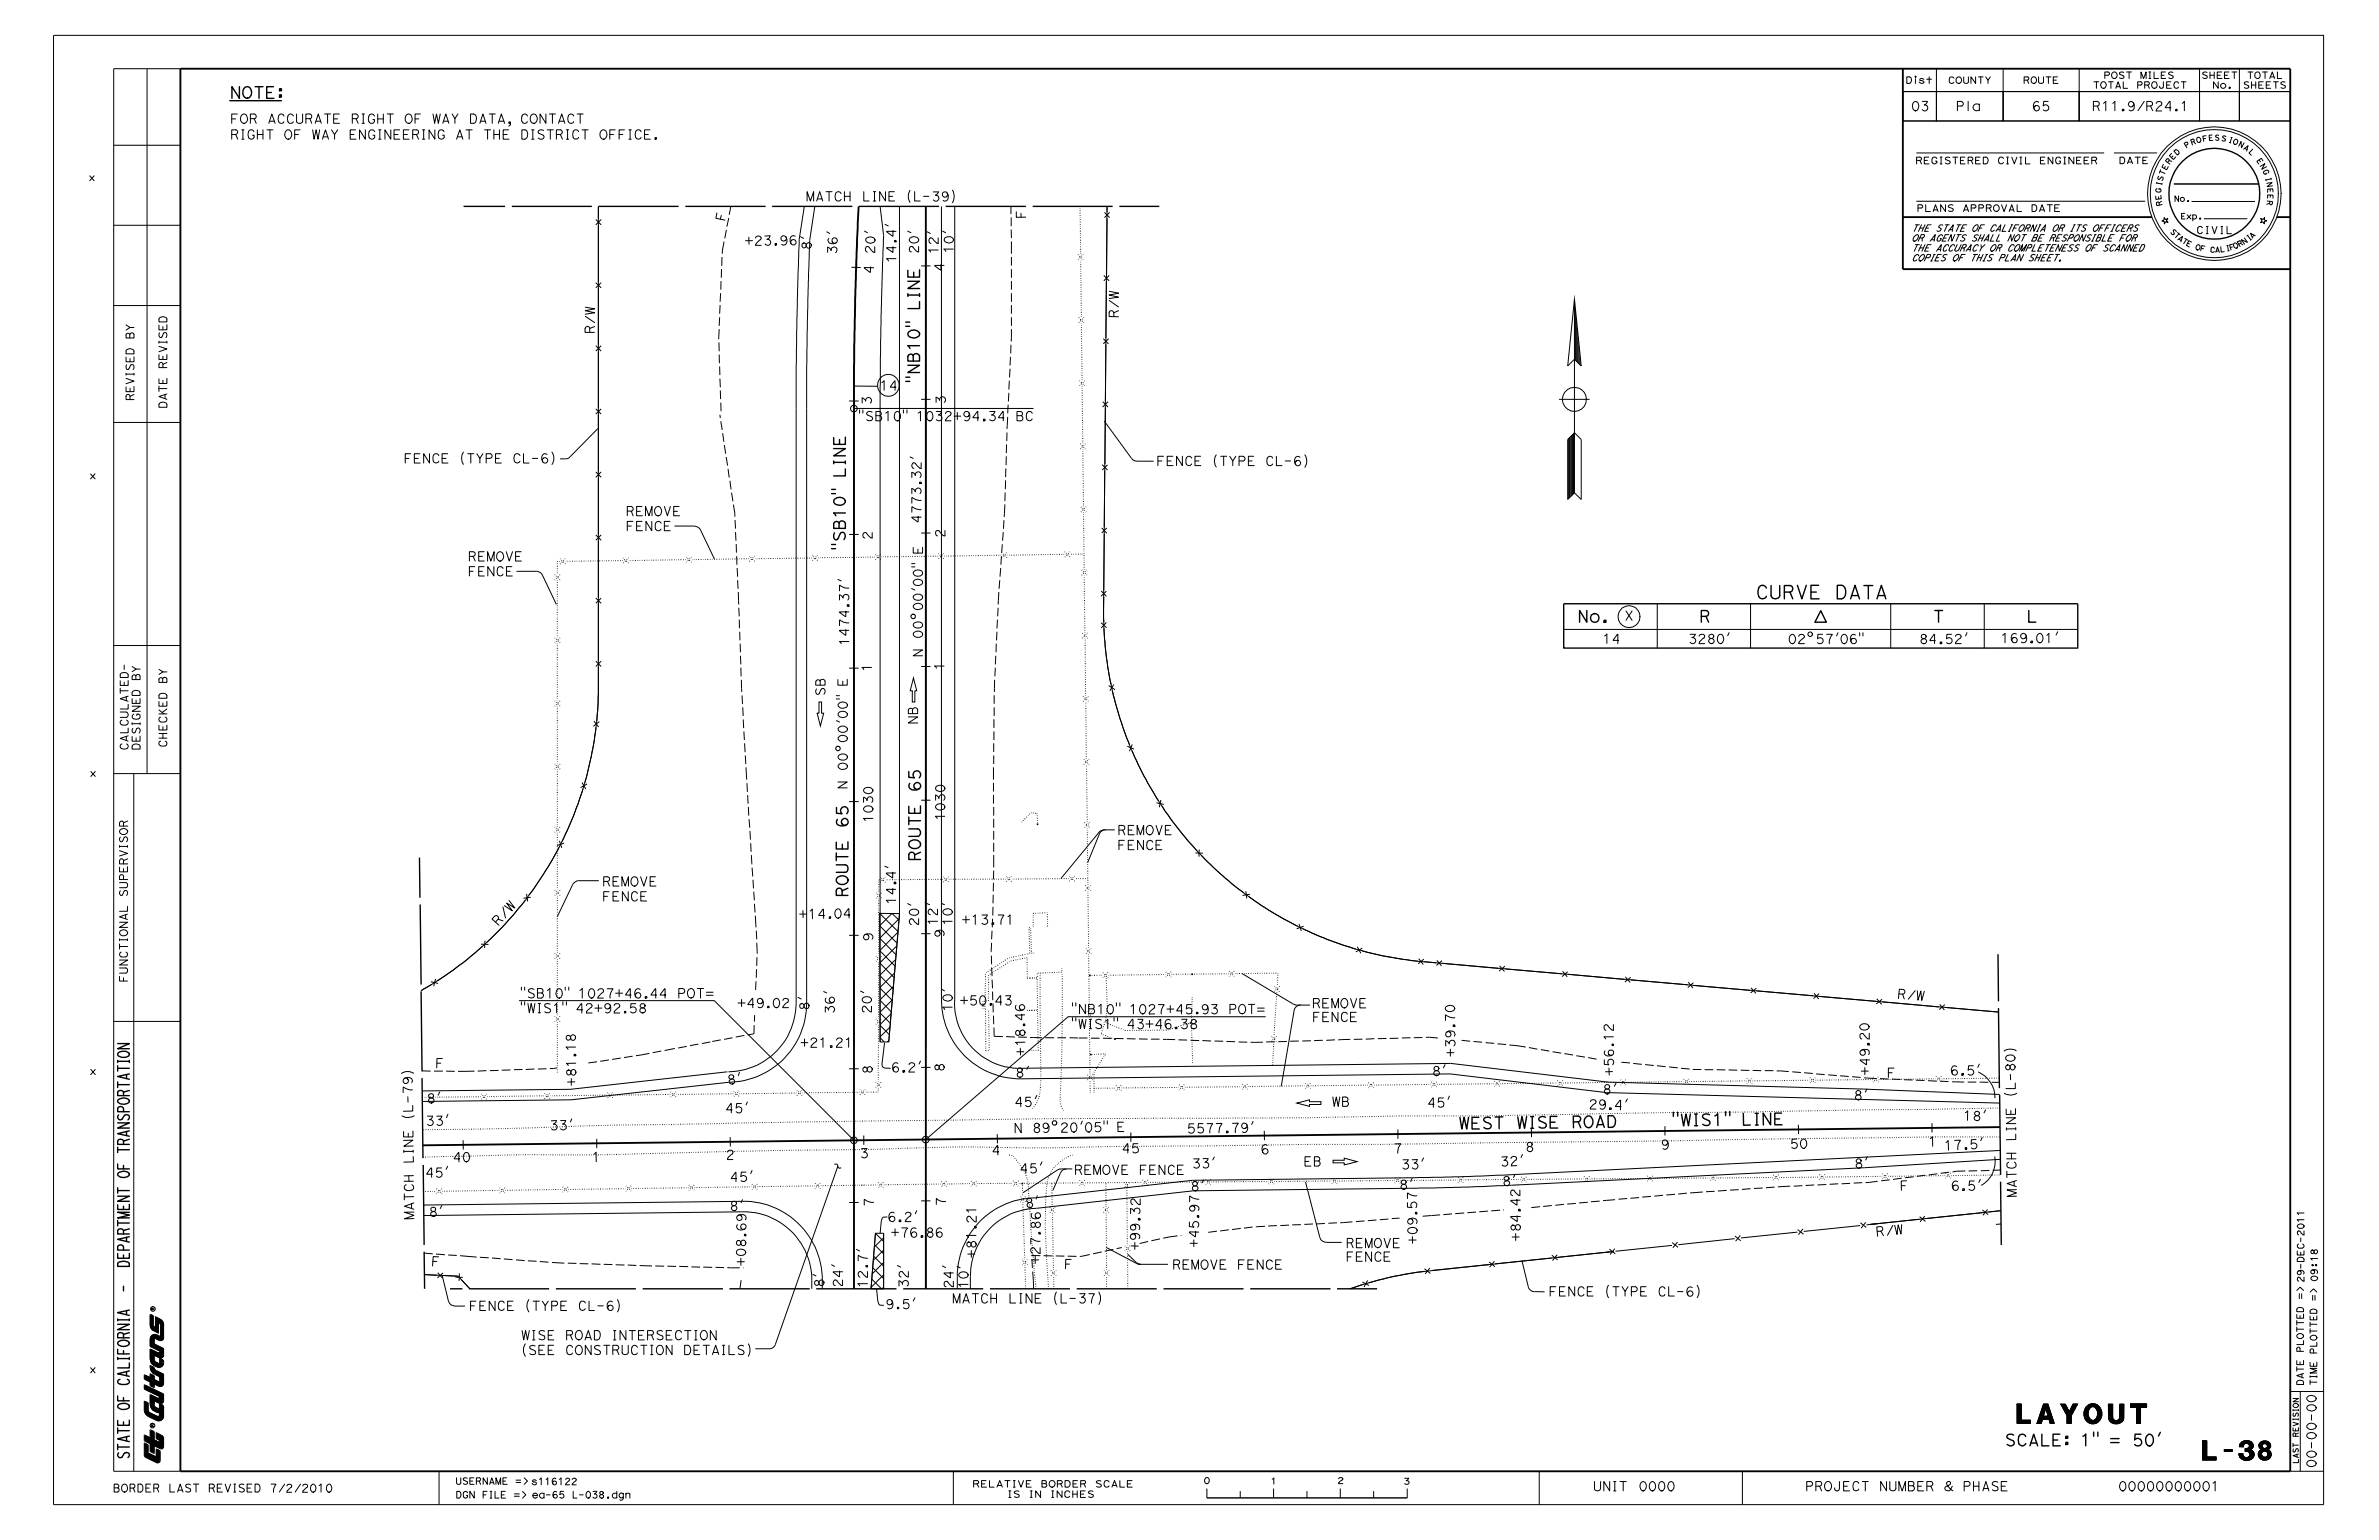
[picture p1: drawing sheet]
<svg xmlns="http://www.w3.org/2000/svg" width="432mm" height="279mm" viewBox="0 0 432 279" stroke-linecap="round" stroke-linejoin="round" font-family="sans-serif">
<defs><g id="words">
<text font-size="167.7" x="186" y="191.6" transform="rotate(-91 186 191.6)">+</text>
<g font-size="166.9">
<text x="257.1" y="218.1" transform="rotate(-91 257.1 218.1)">7</text>
<text x="257.2" y="222.3" transform="rotate(-91 257.2 222.3)">9</text>
<text x="257.2" y="225.8" transform="rotate(-91 257.2 225.8)">+</text>
</g>
<g font-size="111.8">
<text x="104.5" y="191.9" transform="rotate(-91 104.5 191.9)">.1</text>
<text x="104.5" y="193.6" transform="rotate(-91 104.5 193.6)">1</text>
<text x="104.5" y="197.1" transform="rotate(-91 104.5 197.1)">+</text>
<text x="217.6" y="218.7" transform="rotate(-89 217.6 218.7)">7</text>
<text x="217.5" y="226.4" transform="rotate(-89 217.5 226.4)">+</text>
<text x="217.5" y="222.9" transform="rotate(-89 217.5 222.9)">5</text>
</g>
<g font-size="3.6">
<text x="77.2" y="213.6" transform="rotate(-1 77.2 213.6)">45’</text>
<text x="185" y="212.9" transform="rotate(-1 185 212.9)">45’</text>
<text x="216.3" y="211.9" transform="rotate(-1 216.3 211.9)">33’</text>
</g>
<text font-size="3.5" x="215.4" y="205.6" transform="rotate(-1 215.4 205.6)">5577.79’</text>
<g font-size="3.1">
<text x="366.1" y="258.3">LAYOUT</text>
<text x="399.8" y="264.9">L-38</text>
</g>
<g font-size="3">
<text x="184" y="205.5" transform="rotate(-1 184 205.5)">N 89^20’05&quot; E</text>
<text x="303.4" y="204.3" transform="rotate(-1 303.4 204.3)">&quot;W IS1&quot; LINE</text>
</g>
<text font-size="2.8" x="135.1" y="44.6" transform="rotate(-1 135.1 44.6)">+23.96</text>
<text font-size="2.5" x="356.2" y="203.3" transform="rotate(2 356.2 203.3)">18’</text>
<text font-size="2.3" x="344.8" y="216" transform="rotate(-2 344.8 216)">F</text>
<g font-size="2.2">
<text x="318.6" y="108.6">CURVE DATA</text>
<text x="259.9" y="195.2" transform="rotate(-1 259.9 195.2)">8’</text>
<text x="290.8" y="198.5" transform="rotate(1 290.8 198.5)">8’</text>
<text x="336.4" y="199.5" transform="rotate(1 336.4 199.5)">8 ’</text>
<text x="253.9" y="215.8" transform="rotate(-1 253.9 215.8)">8’</text>
<text x="272.6" y="215.2" transform="rotate(-2 272.6 215.2)">8’</text>
</g>
<text font-size="2.1" x="144.9" y="166.7" transform="rotate(-1 144.9 166.7)">+ 1 4 .0 4</text>
<g font-size="1.9">
<text x="41.7" y="17.8">NOTE:</text>
<text x="153.4" y="99.9" transform="rotate(-90 153.4 99.9)">&quot;SB10&quot; LINE</text>
<text x="286.3" y="112.9">No.</text>
<text x="308.4" y="112.9">R</text>
<text x="167.1" y="156.3" transform="rotate(-90 167.1 156.3)">ROUTE 65</text>
<text x="153.9" y="162.8" transform="rotate(-90 153.9 162.8)">ROUTE 65</text>
<text x="363.8" y="262.3">SCALE: 1&quot; = 50’</text>
<text x="23.5" y="264.8" transform="rotate(-90 23.5 264.8)">STATE OF CALIFORNIA - DEPARTMENT OF TRANSPORTATION</text>
</g>
<g font-size="1.8">
<text x="254.3" y="212.2" transform="rotate(-1 254.3 212.2)">3 3 ’</text>
<text x="272.3" y="211.6" transform="rotate(-2 272.3 211.6)">3 2 ’</text>
<text x="78.2" y="229.7" transform="rotate(4 78.2 229.7)">F</text>
</g>
<g font-size="1.6">
<text x="158.7" y="46.1" transform="rotate(-88 158.7 46.1)">2 0 ’</text>
<text x="166.7" y="46.1" transform="rotate(-90 166.7 46.1)">20’</text>
<text x="363" y="116.6">169.01’</text>
<text x="264.1" y="191.8" transform="rotate(-90 264.1 191.8)">+39.70</text>
<text x="352.8" y="208.7" transform="rotate(-3 352.8 208.7)">1 7 . 5 ’</text>
<text x="340.5" y="224.3" transform="rotate(-6 340.5 224.3)">R / W</text>
<text x="212.7" y="230.3">REMOVE FENCE</text>
</g>
<g font-size="1.5">
<text x="41.8" y="22.4">FOR ACCURATE RIGHT OF WAY DATA, CONTACT</text>
<text x="346.8" y="20.1">03</text>
<text x="354.9" y="20.1">Pla</text>
<text x="368.7" y="20.1">65</text>
<text x="379.7" y="20.1">R11.9/R24.1</text>
<text x="41.8" y="25.3">RIGHT OF WAY ENGINEERING AT THE DISTRICT OFFICE.</text>
<text x="131.5" y="40.2" transform="rotate(-78 131.5 40.2)">F</text>
<text x="146.2" y="36.5">MATCH LINE (L-39)</text>
<text x="186.2" y="39.7" transform="rotate(-90 186.2 39.7)">F</text>
<text x="151.9" y="46.2" transform="rotate(-88 151.9 46.2)">3 6 ’</text>
<text x="170.2" y="46.2" transform="rotate(-90 170.2 46.2)">12’</text>
<text x="155.7" y="76.3">&quot;SB10&quot; 1032+94.34 BC</text>
<text x="158.1" y="73.6" transform="rotate(-90 158.1 73.6)">3</text>
<text x="171.6" y="73.4" transform="rotate(-90 171.6 73.4)">3</text>
<text x="73.2" y="84">FENCE (TYPE CL-6)</text>
<text x="209.9" y="84.5">FENCE (TYPE CL-6)</text>
<text x="167.2" y="95" transform="rotate(-90 167.2 95)">4773.32’</text>
<text x="113.6" y="96.3">FENCE</text>
<text x="158.3" y="98" transform="rotate(-90 158.3 98)">2</text>
<text x="171.5" y="97.6" transform="rotate(-90 171.5 97.6)">2</text>
<text x="84.9" y="104.5">FENCE</text>
<text x="305.5" y="116.8">3280’</text>
<text x="324.4" y="116.8">02^57’06&quot;</text>
<text x="348.3" y="116.8">84.52’</text>
<text x="149.8" y="126.3" transform="rotate(-90 149.8 126.3)">SB</text>
<text x="166.5" y="131.5" transform="rotate(-90 166.5 131.5)">NB</text>
<text x="202.8" y="154.2">FENCE</text>
<text x="109.2" y="163.5">FENCE</text>
<text x="170.1" y="168" transform="rotate(-90 170.1 168)">12’</text>
<text x="174.5" y="167.7">+13.71</text>
<text x="90.3" y="168.1" transform="rotate(-47 90.3 168.1)">R / W</text>
<text x="158.4" y="170.8" transform="rotate(-90 158.4 170.8)">9</text>
<text x="166.7" y="168.1" transform="rotate(-90 166.7 168.1)">20’</text>
<text x="171.3" y="170.2" transform="rotate(-90 171.3 170.2)">9</text>
<text x="94.3" y="181.1">&quot;SB10&quot; 1027+46.44 POT=</text>
<text x="94.3" y="183.8">&quot;WIS1&quot; 42+92.58</text>
<text x="133.8" y="182.9">+49.02</text>
<text x="151.4" y="184" transform="rotate(-90 151.4 184)">36’</text>
<text x="158.1" y="184" transform="rotate(-90 158.1 184)">20’</text>
<text x="174.1" y="182.4">+50.43</text>
<text x="194.3" y="184">&quot;NB10&quot; 1027+45.93 POT=</text>
<text x="238.1" y="185.4">FENCE</text>
<text x="145.2" y="190">+21.21</text>
<text x="194.3" y="186.7">&quot;WIS1&quot; 43+46.38</text>
<text x="158.3" y="194.9" transform="rotate(-90 158.3 194.9)">8</text>
<text x="161.7" y="194.5">6.2’</text>
<text x="171.3" y="194.5" transform="rotate(-90 171.3 194.5)">8</text>
<text x="292.9" y="195.3" transform="rotate(-90 292.9 195.3)">+56.12</text>
<text x="339.3" y="195.2" transform="rotate(-90 339.3 195.2)">+49.20</text>
<text x="342.4" y="195.5">F</text>
<text x="353.9" y="195.1">6.5’</text>
<text x="241.7" y="200.8">WB</text>
<text x="276.8" y="208.9">8</text>
<text x="131.7" y="210.4">2</text>
<text x="156" y="210.1">3</text>
<text x="194.9" y="213.1">REMOVE FENCE</text>
<text x="236.5" y="211.6">EB</text>
<text x="354.1" y="216">6.5’</text>
<text x="161" y="221.6">6.2’</text>
<text x="161.6" y="224.5">+76.86</text>
<text x="206.8" y="226.9" transform="rotate(-90 206.8 226.9)">+99.32</text>
<text x="275.9" y="225.3" transform="rotate(-90 275.9 225.3)">+84.42</text>
<text x="135.3" y="229.8" transform="rotate(-90 135.3 229.8)">+08.69</text>
<text x="149.5" y="233.7" transform="rotate(-90 149.5 233.7)">8’</text>
<text x="152.9" y="233.6" transform="rotate(-90 152.9 233.6)">24’</text>
<text x="157.4" y="233.7" transform="rotate(-90 157.4 233.7)">12.7’</text>
<text x="164.9" y="233.7" transform="rotate(-90 164.9 233.7)">32’</text>
<text x="173" y="233.8" transform="rotate(-90 173 233.8)">24’</text>
<text x="177.1" y="228.4" transform="rotate(-90 177.1 228.4)">+81.21</text>
<text x="188.7" y="229.4" transform="rotate(-90 188.7 229.4)">+27.86</text>
<text x="244.2" y="228.9">FENCE</text>
<text x="85.1" y="237.8">FENCE (TYPE CL-6)</text>
<text x="160.6" y="237.5">9.5’</text>
<text x="172.8" y="236.4">MATCH LINE (L-37)</text>
<text x="281.1" y="235.2">FENCE (TYPE CL-6)</text>
<text x="94.6" y="243.1">WISE ROAD INTERSECTION</text>
<text x="94.6" y="245.8">(SEE CONSTRUCTION DETAILS)</text>
<text x="327.6" y="270.5">PROJECT NUMBER &amp; PHASE</text>
</g>
<text font-size="1.4" x="401" y="45.8" transform="rotate(3 401 45.8)">C</text>
<g font-size="1.3">
<text x="24.3" y="72.7" transform="rotate(-90 24.3 72.7)">REVISED BY</text>
<text x="30.3" y="74.1" transform="rotate(-90 30.3 74.1)">DATE REVISED</text>
<text x="23.2" y="136.2" transform="rotate(-90 23.2 136.2)">CALCULATED-</text>
<text x="25.4" y="136.2" transform="rotate(-90 25.4 136.2)">DESIGNED BY</text>
<text x="30.2" y="135.7" transform="rotate(-90 30.2 135.7)">CHECKED BY</text>
<text x="23.1" y="178.2" transform="rotate(-90 23.1 178.2)">FUNCTIONAL SUPERVISOR</text>
<text x="288.3" y="201.2" transform="rotate(2 288.3 201.2)">2</text>
<text x="290" y="201.2" transform="rotate(2 290 201.2)">9</text>
<text x="301.4" y="208.6" transform="rotate(-2 301.4 208.6)">9</text>
<text x="20.4" y="270.7">BORDER LAST REVISED 7/2/2010</text>
</g>
<g font-size="1.2">
<text x="398.6" y="42.4">CIVIL</text>
<text x="193.1" y="230.2" transform="rotate(2 193.1 230.2)">F</text>
</g>
<g font-size="1.1">
<text x="345.8" y="15.2">Dist</text>
<text x="353.5" y="15.2">COUNTY</text>
<text x="367.1" y="15.2">ROUTE</text>
<text x="379.8" y="16">TOTAL PROJECT</text>
<text x="381.8" y="14.3">POST MILES</text>
<text x="399.5" y="14.2">SHEET</text>
<text x="401.5" y="16">No.</text>
<text x="407.1" y="16.1">SHEETS</text>
<text x="347.6" y="29.7">REGISTERED CIVIL ENGINEER</text>
<text x="347.8" y="38.4">PLANS APPROVAL DATE</text>
<text x="346.9" y="42">THE STATE OF CALIFORNIA OR ITS OFFICERS</text>
<text x="346.9" y="43.8">OR AGENTS SHALL NOT BE RESPONSIBLE FOR</text>
<text x="346.9" y="45.6">THE ACCURACY OR COMPLETENESS OF SCANNED</text>
<text x="346.9" y="47.4">COPIES OF THIS PLAN SHEET.</text>
<text x="418.1" y="232.7" transform="rotate(-90 418.1 232.7)">29-DE</text>
<text x="420.6" y="232.6" transform="rotate(-90 420.6 232.6)">09:18</text>
<text x="82.7" y="269.3">USERNAME =&gt; s1161</text>
<text x="176.5" y="269.8">RELATIVE BORDER SCALE</text>
<text x="82.7" y="271.8">DGN FILE =&gt;</text>
<text x="96.5" y="271.8">ea-65 L-</text>
<text x="182.7" y="271.7">IS IN INCHES</text>
</g>
<g font-size="1">
<text x="397.7" y="26.4" transform="rotate(-18 397.7 26.4)">R</text>
<text x="404.3" y="25.8" transform="rotate(16 404.3 25.8)">I</text>
<text x="407.1" y="27" transform="rotate(30 407.1 27)">A</text>
<text x="242.7" y="269.2">2</text>
<text x="254.7" y="269.3">3</text>
</g>
<g font-size=".9">
<text x="393.7" y="29.9" transform="rotate(-52 393.7 29.9)">R</text>
<text x="394.4" y="29.1" transform="rotate(-47 394.4 29.1)">E</text>
<text x="396.8" y="26.9" transform="rotate(-32 396.8 26.9)">P</text>
<text x="398.7" y="26" transform="rotate(-15 398.7 26)">O</text>
<text x="399.8" y="25.7" transform="rotate(-10 399.8 25.7)">F</text>
<text x="403.1" y="25.5" transform="rotate(13 403.1 25.5)">S</text>
<text x="408" y="27.6" transform="rotate(43 408 27.6)">L</text>
<text x="409.5" y="29.2" transform="rotate(54 409.5 29.2)">E</text>
<text x="392.2" y="35.1" transform="rotate(-87 392.2 35.1)">G</text>
<text x="392.3" y="33.9" transform="rotate(-79 392.3 33.9)">I</text>
<text x="392.5" y="33" transform="rotate(-74 392.5 33)">S</text>
<text x="392.7" y="31.9" transform="rotate(-69 392.7 31.9)">T</text>
<text x="410.7" y="31" transform="rotate(65 410.7 31)">G</text>
<text x="411.1" y="32.2" transform="rotate(74 411.1 32.2)">I</text>
<text x="411.5" y="34.1" transform="rotate(87 411.5 34.1)">E</text>
<text x="411.6" y="35.2" transform="rotate(90 411.6 35.2)">E</text>
<text x="392.3" y="36.3" transform="rotate(-96 392.3 36.3)">E</text>
<text x="392.5" y="37.3" transform="rotate(-103 392.5 37.3)">R</text>
<text x="394.6" y="36.6">No.</text>
<text x="395.8" y="39.8">Exp.</text>
<text x="411.5" y="36.3" transform="rotate(96 411.5 36.3)">R</text>
<text x="393.8" y="42.1" transform="rotate(45 393.8 42.1)">S</text>
<text x="394.4" y="42.8" transform="rotate(39 394.4 42.8)">T</text>
<text x="395.9" y="44" transform="rotate(32 395.9 44)">T</text>
<text x="402" y="45.8">A</text>
<text x="406.4" y="44.9" transform="rotate(-29 406.4 44.9)">R</text>
<text x="408.7" y="43.4" transform="rotate(-43 408.7 43.4)">A</text>
<text x="417.1" y="265.6" transform="rotate(-90 417.1 265.6)">LAST REVISION</text>
</g>
<g font-size=".8">
<text x="395.1" y="28.3" transform="rotate(-43 395.1 28.3)">D</text>
<text x="393.2" y="31" transform="rotate(-65 393.2 31)">E</text>
<text x="395.2" y="43.4" transform="rotate(39 395.2 43.4)">A</text>
<text x="396.7" y="44.5" transform="rotate(27 396.7 44.5)">E</text>
<text x="399.3" y="45.5" transform="rotate(13 399.3 45.5)">F</text>
<text x="404.7" y="45.4" transform="rotate(-16 404.7 45.4)">F</text>
<text x="405.5" y="45.2" transform="rotate(-27 405.5 45.2)">O</text>
<text x="408.1" y="43.8" transform="rotate(-39 408.1 43.8)">I</text>
</g>
<text font-size=".7" x="404" y="45.6" transform="rotate(-12 404 45.6)">I</text>
<g font-size=".4">
<text x="28" y="237.7" transform="rotate(-90 28 237.7)">R</text>
<text x="27.9" y="258.9" transform="rotate(-90 27.9 258.9)">R</text>
</g>
</g></defs>
<g fill="none" stroke="#000" stroke-width=".18">
<path d="M9.7 6.4h412v266.6h-412zM26.7 12.5v127.9M32.7 12.5h-12.1v254.4h12.1M345.4 16.6h6.1v5.3h-6.1zM345.4 16.6h70.3M346.1 13.9h.4a.51 .51 0 0 1 .4 .8l-.3 .4h-.5zM347.7 14l.1-.1-.2-.1v.2h.1M348.9 18.4h.9l-.2 .4-.3 .2M350.2 13.9v1.2M351.5 16.6h12.1v5.3h-12.1zM351.5 12.5v9.4M353.8 14.2a.44 .44 0 0 1 .4-.3 .44 .44 0 0 1 .4 .3"/>
<path d="M355.5 15.1a.58 .58 0 0 0 .5-.6 .58 .58 0 0 0-.7-.5 .61 .61 0 0 0-.3 .7 .61 .61 0 0 0 .6 .4M356 19.2a.42 .42 0 0 0 .4-.4 .42 .42 0 0 0-.4-.4h-.7v1.7M356.4 13.9v.9M357.2 18.4v1.7M357.3 13.9v.9M358.6 13.9v1.2l-.9-1.2v1.2M359.1 13.9h.8M359.5 13.9v1.2M360.4 13.9l.4 .6 .5-.6M363.6 12.5v9.4M363.6 16.6h13.8v5.3h-13.8zM367.9 14.5a.3 .3 0 0 0 .3-.3 .3 .3 0 0 0-.3-.3h-.5v1.2"/>
<path d="M369.1 15.1a.58 .58 0 0 0 .5-.7 .58 .58 0 0 0-.7-.4l-.1 .1a.61 .61 0 0 0-.1 .7 .61 .61 0 0 0 .5 .3M370 18.6l-.3-.2a.65 .65 0 0 0-.6 .5v.6M370 13.9v.9M370.9 13.9v.9M371.4 13.9h.9M371.8 18.4h-.9v.8M371.8 13.9v1.2M373.4 13.9h-.7v1.2h.8M377.4 12.5v9.4M377.4 16.6h21.8v5.3h-21.8zM380 14.8h.9M380.5 14.8v1.2"/>
<path d="M380.7 19.2l.3-.3-.1-.4-.2-.1h-.7v1.7M381.8 18.7l.4-.3v1.7M381.8 16l.3-.1 .2-.4a.58 .58 0 0 0-.4-.7 .59 .59 0 0 0-.6 .6 .59 .59 0 0 0 .6 .6M382.6 13.7l.3-.3-.1-.3h-.8v1.1M382.7 14.8h.9M383.1 14.8v1.2M383.5 18.7l.4-.3v1.7M383.8 14.2a.58 .58 0 0 0 .4-.6 .58 .58 0 0 0-.6-.5 .62 .62 0 0 0-.3 .7 .62 .62 0 0 0 .6 .4M384 16l.5-1.2 .4 1.2M385.4 14.8v1.2h.8M385.5 13.1a.47 .47 0 0 0-.8 .3l.1 .1M386 13.1h.9"/>
<path d="M386.4 13.1v1.1M387.1 19.2l-.3 .2-.4-.2-.1-.3 .2-.4 .4-.1 .3 .3 .1 .3-.2 .3M388.5 15.4a.3 .3 0 0 0 .3-.3 .3 .3 0 0 0-.3-.3h-.5v1.2M388.6 14.2v-1.1l.5 1.1 .4-1.1v1.1M389.2 18.4l-1.2 1.7M389.8 15.4l.3-.2-.1-.3-.7-.1v1.2M390 13.1h.4M390.2 13.1v1.1M390.3 19.2l.4-.2-.1-.5-.3-.1h-.6v1.7M391 13.1v1.1h.8M391 16l.4-.2a.71 .71 0 0 0-.2-1 .59 .59 0 0 0-.7 .6 .59 .59 0 0 0 .6 .6M391.4 18.8a.53 .53 0 0 1 .5-.4 .53 .53 0 0 1 .5 .4"/>
<path d="M392.7 14.8v1M393 13.1h-.7v1.1h.8M394 19.5h-1l.8-1.1h.1v1.7M394 14.8h-.7v1.2h.8M394.4 13.1a.48 .48 0 0 0-.8 .3l.1 .1M394.7 15.1l.2-.3h.3l.2 .3M395.9 14.8h.9M396.1 18.7l.4-.3v1.7M396.3 14.8v1.2M399.2 16.6h7.3v5.3h-7.3zM399.2 12.5v9.4M400.6 13.1a.47 .47 0 0 0-.8 .3l.1 .1"/>
<path d="M401.1 13.1v1.1M401.9 13.1v1.1M402.6 14.8v1.2l-.8-1.2v1.2M403.2 13.1h-.8v1.1h.9M404.6 13.1h-.8v1.1h.8M405.1 13.1h.9M405.5 13.1v1.1M406.5 16.6h9.2v5.3h-9.2zM406.5 12.5v9.4M408 13.1h.9M408.1 14.9a.47 .47 0 0 0-.7 .3l.1 .1M408.5 13.1v1.1"/>
<path d="M408.7 14.8v1.2M409.4 14.8v1.2M409.8 14.2h.1a.58 .58 0 0 0 .3-.7l-.1-.4a.58 .58 0 0 0-.8 .5 .58 .58 0 0 0 .6 .6M410.7 13.1h.8M410.8 14.8h-.8v1.2h.8M411.1 13.1v1.1M412 14.2l.4-1.1 .5 1.1M412.1 14.8h-.8v1.2h.8M412.1 13.9h.6M412.6 14.8h.9M413.1 14.8v1.2M413.4 13.1v1.1h.7"/>
<path d="M414.8 14.9a.47 .47 0 0 0-.8 .3l.1 .1M16.3 31.9l.8 .9M17.1 31.9l-.8 .9M20.6 26.4h12.1M42.8 24.4l.4-.4-.2-.3-.1-.1h-.8v1.7M43.1 20.7h-1v1.7M43.9 23.6h.4M44.1 23.6v1.7M44.3 22.4h.1a.79 .79 0 0 0 .5-.9l-.1-.5a.59 .59 0 0 0-.7-.3 .59 .59 0 0 0-.4 .7l.1 .7 .2 .2 .4 .1M45.1 23.9l.3-.3h.4l.3 .3M46.1 21.5a.42 .42 0 0 0 .4-.4 .42 .42 0 0 0-.4-.4h-.7v1.7M46.7 23.6v1.7"/>
<path d="M47.7 23.6v1.7M48.5 23.6h1.1M48.8 22.4l.5-1.7 .6 1.7M49 23.6v1.7M50.6 21.1v-.2a.5 .5 0 0 1 .5-.2 .5 .5 0 0 1 .4 .4M52.3 21.1v-.2a.5 .5 0 0 1 .5-.2 .5 .5 0 0 1 .4 .4M52.3 25.3a.94 .94 0 0 0 .6-.8 .94 .94 0 0 0-.4-.9 .84 .84 0 0 0-.8 .4 .84 .84 0 0 0 .1 .9l.3 .3 .3 .1M53.8 20.7v1.3M54.5 23.6h-1v1.7M54.9 20.7v1.3M56.2 21.5a.43 .43 0 0 0 .4-.4 .43 .43 0 0 0-.4-.4h-.7v1.7M56.7 23.6l.3 1.7 .4-1.7 .3 1.7 .3-1.7"/>
<path d="M57.2 22.4l.6-1.7 .5 1.7M58.5 25.3l.6-1.7 .5 1.7M58.9 20.7h1.1M59.5 20.7v1.7M60.2 23.6l.5 .8 .6-.8M61.6 20.7h-1v1.7h1M64.5 23.6h-.9v1.7h1M64.6 21.5a.42 .42 0 0 0 .4-.4 .42 .42 0 0 0-.4-.4h-.7v1.7M65.7 20.7h.4M65.9 20.7v1.7M66.3 23.6v1.7l-1-1.7v1.7M67 21.1l.2-.3 .2-.1 .4 .1 .2 .3"/>
<path d="M67 23.9l.3-.3h.4l.3 .3M68.6 20.7v1.7M68.7 23.6h.5M68.9 23.6v1.7M69.6 20.7v1.7M70.3 20.7h1.1M70.8 20.7v1.7M70.9 23.6v1.7l-1-1.7v1.7M72.5 23.6h-1v1.7h1.1M74.2 22.4h.1a.79 .79 0 0 0 .5-.9l-.1-.5a.59 .59 0 0 0-.8-.3 .59 .59 0 0 0-.3 .7l.1 .7 .2 .2 .4 .1M74.2 23.6h-1v1.7h1.1M75.6 24.4a.42 .42 0 0 0 .4-.4 .42 .42 0 0 0-.4-.4h-.7v1.7"/>
<path d="M76.3 20.7h-1v1.7M76.7 23.6h.4M76.9 23.6v1.7M78.6 20.7l.3 1.7 .3-1.7 .4 1.7 .3-1.7M78.9 23.6v1.7l-1-1.7v1.7M79.6 23.9l.3-.3h.4l.3 .3M80.4 22.4l.5-1.7 .6 1.7M82.1 20.7l.5 .8 .5-.8M82.9 25.3l.6-1.7 .5 1.7M84.6 23.6h1.1M85.2 23.6v1.7M85.4 20.7h.6a.93 .93 0 0 1 .5 .8 .93 .93 0 0 1-.5 .9h-.6z"/>
<path d="M87.1 22.4l.6-1.7 .5 1.7M87.9 23.6h1.1M88.5 23.6v1.7M88.8 20.7h1.1M89.3 20.7v1.7M89.6 23.6v1.7M90.4 22.4l.6-1.7 .6 1.7M90.7 23.6v1.7M92.3 23.6h-1v1.7h1.1M94.7 23.6h.7a1.08 1.08 0 0 1 0 1.6l-.7 .1zM94.8 21.1v-.3l.4-.1 .3 .1 .2 .3M96.5 23.6h.4"/>
<path d="M96.7 23.6v1.7M96.9 22.4a.87 .87 0 0 0 .6-.9 .87 .87 0 0 0-.7-.8 .86 .86 0 0 0-.6 .9 .86 .86 0 0 0 .8 .8M98.7 23.7l-.6-.1-.4 .1v.4l.1 .1M99.1 20.7v1.7l-1.1-1.7v1.7M99.3 23.6h1.1M99.7 20.7h1.1M99.9 23.6v1.7M100.3 20.7v1.7M101.4 22.4l.6-1.7 .5 1.7M101.7 24.4l.4-.4-.1-.3-.2-.1h-.8v1.7M102.8 23.6h.4M103 23.6v1.7"/>
<path d="M103.1 21.1l.1-.2a.5 .5 0 0 1 .5-.2 .5 .5 0 0 1 .4 .4M104 23.9l.4-.3h.3l.3 .3M104.8 20.7h1.1M105.3 20.7v1.7M105.6 23.6h1.1M106.2 23.6v1.7M108.1 39.8l1 1M108.6 37.4v87M109.1 39.8l-1 1M109.5 25.3l.2-.1a.99 .99 0 0 0 0-1.6 .85 .85 0 0 0-.8 .8 .85 .85 0 0 0 .7 .9M111.7 23.6h-1v1.7M113.3 23.6h-.9v1.7"/>
<path d="M114.2 23.6h.4M114.4 23.6v1.7M115.4 23.9l.3-.3h.4l.3 .3M118 23.6h-1v1.7h1M130.1 38.6l-.2 1 1.7 .3M132.3 39.6l-.4 1.5M132.7 37.4l-.3 1.6M146 37.4l-.9 6.1-.6 22.9v115.7M146.5 36.5v-1.7l.6 1.7 .6-1.7v1.7M147.9 37.4l-.9 6.2-.6 22.9v115.6M148.2 36.5l.6-1.7 .5 1.7M149.9 34.8h1.1"/>
<path d="M150.5 34.8v1.7M151.7 35.1a.55 .55 0 0 1 .5-.3 .55 .55 0 0 1 .5 .3M153.3 34.8v1.7M154.3 34.8v1.7M156.8 34.8v1.7h1M158.5 34.8h.4M158.7 34.8v1.7M159.7 37.4l.7 5.3-.5 14.6-.2 13v118.7M160.7 34.8v1.7l-1-1.7v1.7M162.3 34.8h-.9v1.7h1M163.3 37.4v128.6l-2 23M165.2 34.5l-.3 .7a2.06 2.06 0 0 0 .3 1.5"/>
<path d="M166 34.8v1.7h1M169.4 34.8h.9l-.2 .4-.3 .2M170.9 37.4v144M171.9 35.6l-.4 .2-.4-.3-.1-.4 .2-.2 .5-.1 .2 .2 .1 .3-.2 .4M172.9 34.5a2.03 2.03 0 0 1 0 2.3M173.3 37.4v144M183.5 37.4v1.4M183.5 39.4v1.6M184.5 38.4v1h1.7M200.5 38.5l.9 1M200.9 38.5v-1.1l-.6 73.2M201.4 38.5l-.9 1"/>
<path d="M345.4 21.9h70.3M347.7 20.1a.88 .88 0 0 1-.6-.9 .88 .88 0 0 1 .6-.8 .96 .96 0 0 1 .6 .9 .96 .96 0 0 1-.6 .8M347.8 36.5h41.6M347.8 27.7h34.1M348.5 29.1l.3-.2-.1-.3-.8-.1v1.2M348.7 37.7a.3 .3 0 0 0 .3-.3 .3 .3 0 0 0-.3-.3h-.6v1.3M349.5 37.1v1.3h.9M350.1 28.5h-.8v1.2h.8M350.7 28.8l.3-.3h.3l.2 .3M350.9 38.4l.4-1.3 .5 1.3M352.1 28.5h.4M352.3 28.5v1.2"/>
<path d="M353.1 37.1v1.3l-.9-1.3v1.3M353.9 28.6a.48 .48 0 0 0-.8 .2l.1 .2M354.4 28.5h1M354.5 37.2a.51 .51 0 0 0-.9 .2l.2 .2M354.9 28.5v1.2M356.4 38.4l.4-1.3 .5 1.3M356.6 28.5h-.8v1.2h.9M357.8 29.1a.3 .3 0 0 0 .3-.3 .3 .3 0 0 0-.3-.3h-.6v1.2M358.3 37.7a.3 .3 0 0 0 .3-.3 .3 .3 0 0 0-.3-.3h-.5v1.3M359.4 28.5h-.8v1.2h.9M359.7 37.7a.3 .3 0 0 0 .3-.3 .3 .3 0 0 0-.3-.3h-.5v1.3M360 28.5h.4a.55 .55 0 0 1 .4 .8l-.2 .4h-.6z"/>
<path d="M361.1 37.7a.32 .32 0 0 0 .2-.5l-.8-.1v1.3M362.4 38.3v.1a.62 .62 0 0 1-.6-.7 .62 .62 0 0 1 .6-.6 .62 .62 0 0 1 .5 .7 .62 .62 0 0 1-.5 .6M362.8 28.8l.3-.3h.3l.2 .3M363.3 37.1l.4 1.3 .5-1.3M364.2 28.5h.4M364.4 28.5v1.2M364.7 38.4l.4-1.3 .5 1.3M365.1 28.5l.5 1.2 .5-1.2M366.1 37.1v1.3h.8M366.6 28.5h.4M366.8 28.5v1.2M367.6 28.5v1.2h.8"/>
<path d="M368.8 37.1l.7 .2 .2 .7-.2 .3-.7 .1zM370.2 38.4l.4-1.3 .5 1.3M371.2 28.5h-.8v1.2h.8M371.6 37.1h.9M372 37.1v1.3M372.6 28.5v1.2l-.8-1.2v1.2M373.2 28.8l.2-.3h.3l.3 .3M373.8 37.1h-.9v1.3h.9M374.6 28.5h.3M374.8 28.5v1.2M376.4 28.5v1.2l-.9-1.2v1.2M377.7 28.5h-.8v1.2h.9"/>
<path d="M379.1 28.5h-.8v1.2h.9M380.3 29.1l.3-.2-.1-.3-.8-.1v1.2M383.7 27.7h7.8M384.8 28.5l.7 .1a.75 .75 0 0 1-.1 1.1h-.6zM386.1 29.7l.5-1.2 .5 1.2M386.3 29.4h.6M387.5 28.5h1M388 28.5v1.2M388.9 29.1h.6M389.7 28.5h-.8v1.2h.9M391.4 33.2l1 .2M391.5 33.1l-.1 .2"/>
<path d="M391.5 34.2l-.2 .2 .1 .4M391.9 36.8a.24 .24 0 0 0-.3-.2 .24 .24 0 0 0-.2 .3l.1 .4 1-.2M392.2 35.5l.1 .5-1 .2v-.6M394.6 33.4h15.3M395.4 35.5v1.1l-.6-1.1v1.1M396.6 38.7h-.6v1h.6M397.8 36.6h11.5M400 39.7h7.9M400.4 24.6l-.6 .1 .2 .9M401.4 25h-.4M401.5 24.5h-.5v1h.6M402.7 24.6l-.3-.1-.2 .1-.1 .2 .6 .4v.2l-.3 .1-.3-.2"/>
<path d="M405.6 26.2a.48 .48 0 0 0 .5-.4 .48 .48 0 0 0-.3-.5 .52 .52 0 0 0-.4 .4 .52 .52 0 0 0 .3 .5M407.3 25.9l-.5 .9v-1.1l-.5 .8M410.2 30.2l.9-.5-.6 1 .9-.5M411.4 33.3l1-.2-.9 .7 1-.1M411.5 36.5l1 .1-.1 .4-.1 .1h-.2l-.2-.2M411.6 36v-.6h1v.6M412.2 32.3l.1 .2M412.2 32.4l-.9 .3M412.6 34.8l-.1-.5h-.9v.6M413.5 35.1a11.6 11.6 0 0 1-16.5 10.5 11.6 11.6 0 0 1-2.6-19.4 11.6 11.6 0 0 1 18.8 6l.2 1.4 .1 1.6M414 35.1a12.1 12.1 0 0 1-17.1 11.1 12.1 12.1 0 0 1-2.8-20.2 12.1 12.1 0 0 1 19.5 6l.4 3.2M20.6 40.9h12.1"/>
<path d="M20.6 55.4h12.1M22.9 58.9l.7 .5-.7 .5M28.9 57.8a.77 .77 0 0 1 .7-.4 .77 .77 0 0 1 .7 .5v.5h-1.4zM30.3 58.9v.9h-1.4v-.8M106.2 57.4l1.7 1.1M106.2 55.7l1.7 .3-1.7 .4 1.7 .3-1.7 .3M107 59.6l-.3-.4-.3 .1-.2 .3v.7h1.7M107.9 59.2l-.9 .4v.7M108.1 51.3l1 .9M109.1 51.3l-1 .9M130.5 59.7v1.8M130.6 57.6l-.1 1.5"/>
<path d="M130.7 55.4l-.1 1.5M130.8 53.2l-.1 1.6M130.9 51l-.1 1.6M131 48.8l-.1 1.6M131 46.6v1.6M131.4 43.8l-.3 2.2M131.8 41.7l-.2 1.5M145.3 42.9l.6 .3M145.9 44.1a.41 .41 0 0 1 .4 .3 .41 .41 0 0 1-.2 .5 .41 .41 0 0 1-.5-.2v-.4l.3-.2M147.3 44.4a.49 .49 0 0 1-.7 .6 .49 .49 0 0 1-.1-.8l.2-.2h.3l.3 .5M150.1 42.1l.5 .3M150.4 43.2l-.1 .4a.81 .81 0 0 0 1 .6"/>
<path d="M150.9 45.4l-.4-.4-.3-.1v.9M154.5 48.5h1.7M155.6 43.6l-.6 19.1v11.4M156.9 41.9l.6 .3M157.5 44.7a.54 .54 0 0 0-.4 .5 .54 .54 0 0 0 .3 .5M158 48.5v.9l-1.1-.8h1.7M158.8 43.5a.87 .87 0 0 1-.8 .6 .87 .87 0 0 1-.9-.6 .94 .94 0 0 1 .9-.5 .94 .94 0 0 1 .8 .6M160.6 40.7l.6 .3M162.1 44.8v1l-1.2-.8 1.7-.1M162.1 41.8v1.1l-1.2-.8 1.7-.1M162.6 43.8l-.2 .1v-.3h.2v.3M162.6 46.9h-1.7l.4 .4"/>
<path d="M164.7 41.9l.6 .3M165.4 44.7a.51 .51 0 0 0-.4 .5 .51 .51 0 0 0 .4 .5M166.7 43.5a.88 .88 0 0 1-.7 .7 .88 .88 0 0 1-.9-.4l-.1-.2a.88 .88 0 0 1 .9-.7 .88 .88 0 0 1 .8 .6M167.2 48.2h1.7M168 43.6v146.3M168.3 42.1l.5 .3M168.9 43.2a.56 .56 0 0 0-.3 .5 .56 .56 0 0 0 .4 .5M170.3 45.4h-1.7l.3 .3M170.8 48v1l-1.1-.8h1.6M171.1 41.9l.5 .3M173 43.4l.1 .1a.96 .96 0 0 1-1.7 .2v-.3a.95 .95 0 0 1 .9-.5 .95 .95 0 0 1 .8 .6M173 45.2h-1.7l.4 .4"/>
<path d="M183.5 41.6l.1 1.6M183.6 43.8v2.2M183.6 46.6v1.6M183.6 48.8v1.6M183.6 51v1.6M183.6 53.2v1.6M183.6 55.4v1.5M183.6 57.6v1.5M183.6 59.7l-.1 2.3M200.3 50l1 .9M201.3 50l-1 .9M201.3 54.5l1.7 1.2"/>
<path d="M201.4 52.9l1.7 .3-1.8 .3 1.7 .4-1.7 .3M202.2 56.7l-.4-.3-.4 .1-.1 .9 1.7 .1M203 56.4l-.8 .3v.7M285.8 54.3l1.2 12.1-1.2-1.2-1.3 1.2zM285.8 54.3v35.1l1.2 1.2v-10.9l-1.2-1.2-1.3 1.2v10.9l1.3-1.2M285.9 56v9.4M286.1 57.8v7.8M286.3 59.5v6.2M347.5 43.8a.81 .81 0 0 0 .6-1.2 .83 .83 0 0 0-.8 1.2h.2M347.6 46.4l.1-.1a.31 .31 0 0 1 .3-.1 .31 .31 0 0 1 .3 .2M347.7 40.8h.7M347.7 44.4h.7"/>
<path d="M348 40.8l-.5 1.2M348 44.4l-.5 1.2M348.5 47.3a.78 .78 0 0 0 .7-1.1 .9 .9 0 0 0-.8 1.1h.2M348.8 40.8l-.6 1.2M348.8 44.4l-.6 1.2M348.9 43.2l.2-.1 .2-.3-.1-.2h-.5l-.5 1.2M349.4 40.8l-.6 1.2M349.4 44.4l-.6 1.2M350 46.8a.36 .36 0 0 0 .3-.2 .36 .36 0 0 0 0-.4h-.5l-.5 1.1M350.3 43.8l1-1.2-.3 1.2M350.5 40.8h-.6l-.6 1.2h.7M350.5 44.4h-.6l-.6 1.2h.7"/>
<path d="M351 46.2h.3M351.1 46.2l-.6 1.1M351.5 45.6l.9-1.2-.2 1.2M351.9 42.8l.4-.2 .3 .2M352.4 46.2h-.7l-.5 1.1h.7M352.6 40.9a.44 .44 0 0 0-.4-.1 .44 .44 0 0 0-.3 .4M353 44.6l.3-.2h.3l.1 .2M353.1 40.8h.7M353.4 46.2a.43 .43 0 0 0-.5 0 .43 .43 0 0 0-.2 .4M353.5 40.8l-.6 1.2M353.6 42l.9-1.2-.1 1.2M353.7 42.6h-.6l-.6 1.2h.7"/>
<path d="M354.1 44.6l.3-.2h.2l.1 .2M354.7 47.3a.9 .9 0 0 0 .7-1.1h-.1a.86 .86 0 0 0-.7 1.1h.2M354.8 42.6l-.5 1.2-.2-1.2-.5 1.2M355.2 40.8h.8M355.2 42.6h.8M355.2 44.4l-.4 .9M355.6 42.6l-.6 1.2M355.6 40.8l-.5 1.2M356 44.4l-.5 .9M356.5 45l.4-.3v-.3h-.6l-.5 1.2M356.7 46.2h-.7l-.5 1.1M356.8 45.6l1-1.2-.2 1.2"/>
<path d="M356.9 42.7l-.4-.1-.3 .3v.1M357 40.8h-.7l-.5 1.2h.7M358.2 46.2h.7M358.3 42a.84 .84 0 0 0 .6-1.2 .84 .84 0 0 0-.7 1.2h.2M358.4 44.6l.4-.2h.2l.1 .2M358.5 46.2l-.5 1.1M359.1 42.7l-.5-.1-.3 .3 .1 .1M359.3 46.2l-.5 1.1M359.6 44.4v.6l.7-.6M359.6 42.6l-.6 1.2M359.9 46.2l-.5 1.1M360.1 43.8l.9-1.2-.2 1.2"/>
<path d="M360.2 40.8h-.6l-.6 1.2M360.2 42.6l-.6 1.2M360.4 46.2h.3M360.6 46.2l-.6 1.1M361.5 45.6a.85 .85 0 0 0 .7-1.2 .86 .86 0 0 0-.8 1.1l.2 .1M361.7 41l.3-.2h.2l.1 .2M361.8 42.6l-.6 1.2h.7M361.8 46.2a.45 .45 0 0 0-.5 0 .45 .45 0 0 0-.2 .4M362.3 42l.9-1.2-.2 1.2M362.9 42.6l-.6 1.2h.6M363 45l.3-.2a.22 .22 0 0 0 .1-.2 .22 .22 0 0 0-.2-.2h-.4l-.5 1.2M363.5 46.8a.37 .37 0 0 0 .4-.6h-.5l-.6 1.1"/>
<path d="M363.9 40.8l-.5 1.2h.6M364.5 46.2l-.6 1.1h.7M364.9 44.6l.3-.2h.2l.2 .2M365 47.3l.9-1.1-.2 1.1M365.1 40.8h.2M365.2 40.8l-.6 1.2M365.7 42.6l-.6 1.2-.1-1.2-.6 1.2M365.8 43.8a1.03 1.03 0 0 0 .8-1l-.1-.2a.9 .9 0 0 0-.8 1.1l.2 .1M365.8 45.6a.85 .85 0 0 0 .7-1.2 .91 .91 0 0 0-.8 1.1l.2 .1M366.4 40.8h-.6l-.6 1.2M366.5 45.6l.6-1.2-.2 1.2 1-1.2-.6 1.2M366.7 42a.93 .93 0 0 0 .6-1.2 .84 .84 0 0 0-.7 1.2h.2"/>
<path d="M367.1 42.6h.8M367.3 46.2l-.5 1.1-.2-1.1-.6 1.1M367.5 42.6l-.5 1.2M368.1 41.4l.3-.2v-.4h-.5l-.5 1.2M368.4 45a.48 .48 0 0 0 .3-.6h-.5l-.5 1.2M369.3 44.4l-.5 1.2h.6M369.4 46.2a.42 .42 0 0 0-.5 0 .42 .42 0 0 0-.2 .4M369.5 43.1l.3-.4-.1-.1h-.4l-.6 1.2h.5M369.7 40.8l-.5 1.2-.2-1.2-.5 1.2M369.8 46.2l-.5 1.1M370.2 40.8h.2M370.3 40.8l-.5 1.2"/>
<path d="M370.4 42l.9-1.2-.2 1.2M370.5 46.2l-.6 1.1M371 42.6h-.6l-.6 1.2h.7M371 44.4h-.6l-.6 1.2h.7M371.5 44.4h.7M371.6 46.2h-.7l-.5 1.1h.7M371.8 44.4l-.5 1.2M372.7 46.2h-.7l-.5 1.1h.7M372.7 43.2l.4-.3-.1-.3h-.4l-.6 1.2M372.9 42a.81 .81 0 0 0 .6-1.2 .91 .91 0 0 0-.8 1.1l.2 .1M373.1 46.2h.7M373.2 44.4h-.6l-.6 1.2h.7"/>
<path d="M373.5 46.2l-.6 1.1M374.2 42.6h-.6l-.5 1.2h.6M374.3 44.4l-.5 1.2-.2-1.2-.5 1.2M374.3 41.4a.37 .37 0 0 0 .4-.2 .37 .37 0 0 0-.1-.4h-.4l-.6 1.2M375.3 42.7a.39 .39 0 0 0-.5-.1 .39 .39 0 0 0-.2 .4M375.3 44.4h-.6l-.5 1.2h.6M375.9 43.2a.39 .39 0 0 0 .4-.2 .39 .39 0 0 0-.1-.4h-.4l-.6 1.2M376.4 40.8h.3M376.4 44.5a.42 .42 0 0 0-.5-.1 .42 .42 0 0 0-.2 .4M376.5 40.8l-.5 1.2M376.7 43.8a.9 .9 0 0 0 .7-1.1l-.1-.1a.83 .83 0 0 0-.8 1.2h.2M377.1 40.8h.7"/>
<path d="M377.5 44.5a.4 .4 0 0 0-.5-.1 .4 .4 0 0 0-.2 .4M377.5 40.8l-.5 1.2M378.7 42.6l-.6 1.2-.1-1.2-.6 1.2M378.8 40.9a.4 .4 0 0 0-.4-.1 .4 .4 0 0 0-.3 .4M378.8 45.6h.1a.96 .96 0 0 0 .6-1.2 .87 .87 0 0 0-.8 1.2h.2M379.6 42.7a.39 .39 0 0 0-.4-.1 .39 .39 0 0 0-.3 .4M380.2 42a.84 .84 0 0 0 .6-1.2 .84 .84 0 0 0-.7 1.2h.2M380.2 42.6h.3M380.3 42.6l-.5 1.2M380.7 44.4h-.6l-.6 1.2M381.1 43.1l.3-.4-.1-.1h-.4l-.5 1.2h.5M382 42.6l-.5 1.2h.6"/>
<path d="M382.1 40.8h-.7l-.5 1.2M382.9 44.5a.45 .45 0 0 0-.7 .3M383.2 40.8h-.7l-.5 1.2M383.3 44.6l.3-.2h.2l.1 .2M383.7 40.8h.3M383.7 42.6h-.6l-.6 1.2h.7M383.8 40.8l-.5 1.2M383.9 45.6l.9-1.2-.2 1.2M384.4 41l.3-.2h.2l.1 .2M385.9 42.6h-.6l-.6 1.2M386.1 43.8a.86 .86 0 0 0 .7-1.2l-.4 .1-.4 .5a.32 .32 0 0 0-.1 .3 .32 .32 0 0 0 .3 .3M386.1 40.8h-.6l-.5 1.2h.6"/>
<path d="M386.2 44.4l-.6 1.2-.1-1.2-.5 1.2M386.8 41.4a.34 .34 0 0 0 .3-.2 .34 .34 0 0 0-.1-.4h-.4l-.6 1.2M387.3 44.4l-.6 1.2-.1-1.2-.5 1.2M387.6 43.2l.4-.3-.2-.3h-.4l-.5 1.2M388.3 44.4h-.6l-.6 1.2h.7M388.3 40.9a.42 .42 0 0 0-.5-.1 .42 .42 0 0 0-.2 .4M388.8 44.4h.4a.96 .96 0 0 1-1 1.2zM392.4 40.1l.4 .1v.4l.3-.4 .4 .2-.3-.4 .3-.4-.5 .2-.2-.3v.4l-.4 .2h.1M397.8 43.9l-.5-.2-.4 .8 .5 .3M398.8 45.3a.38 .38 0 0 0 .5-.3v-.4a.38 .38 0 0 0-.4-.2 .38 .38 0 0 0-.3 .4v.4l.2 .2M398.9 41.3l.3-.2h.3l.2 .2M400.2 44.7l-.6-.1-.2 .9"/>
<path d="M400.5 41.1h.3M400.6 41.1v1.3M401.5 41.1l.4 1.3 .5-1.3M402.2 45.8l.3-1 .3 1M403.1 44.8l.1 .9h.5M403.1 41.1h.3M403.3 41.1v1.3M404.2 41.1v1.3h.8M404.3 44.6l.2 .9M404.4 44.5l-.2 .1M405.2 44.3l-.5 .1 .2 1M407.4 43.2l.5 .8-1.1-.5 .6 .8"/>
<path d="M407.9 42.7l.6 .8M408 42.7l-.2 .1M411.3 40l.1 .1-.4 .1v.4l-.3-.3-.4 .1 .3-.4-.3-.4 .4 .2 .3-.3v.4l.4 .2M20.6 76.6h12.1M22.9 68.6l1.4 .6-1.4 .4M22.9 67.9h1.4M22.9 67.7v.4M23 63.5a.93 .93 0 0 1 1.3 .1v.6h-1.4zM23 66.2v.8h.3l.1-.1M23.6 60.6l-.3-.1h-.3l-.1 .2v.6h1.4v-.6M23.6 71.9l-.1-.3a.35 .35 0 0 0-.4 0 .35 .35 0 0 0-.2 .3v.6h1.4M24.3 70.1v1h-1.4v-.9"/>
<path d="M24.3 64.7v.9h-1.4v-.8M28.9 73.3a.83 .83 0 0 1 1.4 .1v.5h-1.4zM28.9 62.8l1.4 .5-1.4 .5M28.9 61.9v.4M28.9 70v1M28.9 70.5h1.4M28.9 62.1h1.4M29 60.4l-.1 .2v.4l.2 .2 .3-.1M29.6 66.1a.36 .36 0 0 0-.4-.4 .36 .36 0 0 0-.3 .4v.6h1.4M30.3 71.5l-1.4 .4 1.4 .6M30.3 68.6v1h-1.4v-.9M30.3 64.3v.9h-1.4v-.8"/>
<path d="M108.1 62.7l1 1M108.1 74.2l1 .9M108.5 77.7l-5.2 5.3-.5 .2h-1.1M109.1 62.7l-1 1M109.1 74.2l-1 .9M130.5 62.1v1.6M130.5 64.3l.1 1.6M130.6 66.5l.1 1.6M130.7 75.2v.6M130.7 68.7v1.6M130.7 70.8l.1 1.6M130.8 73l.1 1.6"/>
<path d="M130.8 76.4l.3 1.6M131.2 78.6l.2 1.6M154.1 72.7h1.8M155 70l4.3 .1M155 67.2v.2M155 74.1v115.8M155 74.1h32.6M155.6 74a.61 .61 0 0 1-.7 .8 .61 .61 0 0 1-.4-.9 .61 .61 0 0 1 1-.1l.1 .3M156 74.4v.6M156.6 74.4v.6M157.1 72.7l-.1-.2-.5-.3v.9M158.3 74.8a.56 .56 0 0 0-.6-.2 .56 .56 0 0 0-.4 .6l.2 .1"/>
<path d="M159.7 75.4a.4 .4 0 0 0 .3-.4 .4 .4 0 0 0-.4-.3h-.6v1.6h.7M160 69.4l.5-.3v1.7M160.8 75l.4-.3v1.6M162.6 70.3h-1l.8-1.2 .1 1.7M162.9 76.3a.88 .88 0 0 0 .6-.8 .88 .88 0 0 0-.7-.8 .89 .89 0 0 0-.5 .8 .89 .89 0 0 0 .7 .8M163.2 69.8a1.98 1.98 0 0 1-2.7 1.9 1.98 1.98 0 0 1-.6-3.3 1.98 1.98 0 0 1 3.2 .9l.1 .6M164 74.4v.6M164.6 74.4v.6M166.6 75l.5-.3v1.6M167.2 72.5h1.7M168.8 76.3a.88 .88 0 0 0 .6-.8 .88 .88 0 0 0-.7-.8 .89 .89 0 0 0-.5 .8 .89 .89 0 0 0 .6 .8M169.9 74.7h1l-.1 .3-.5 .3"/>
<path d="M170.5 72.6l-.1-.2-.5-.3v.9M172.6 75a.53 .53 0 0 0-.5-.4 .53 .53 0 0 0-.5 .4M175.8 75.5a.5 .5 0 0 1-.8-.2 .5 .5 0 0 1 .4-.7 .5 .5 0 0 1 .5 .6l-.2 .3M177.6 75.8h-1l.8-1.1 .1 1.6M179.6 74.7h1l-.3 .5-.3 .1M182.2 75.8h-.9l.7-1.1 .1 1.6M182.8 78.5l-.1 1.5M182.9 75.6l-.1 2.2M183 73.4l-.1 1.6M183.1 71.3l-.1 1.5M183.2 69.1l-.1 1.6M183.3 66.9l-.1 1.6"/>
<path d="M183.4 64.7l-.1 1.6M183.5 62.5v1.6M185.4 75.4a.41 .41 0 0 0 .2-.4 .41 .41 0 0 0-.4-.3h-.6v1.6h.7M186.4 75l.3-.3h.3l.3 .3M200.2 72.9l.9 1M200.3 61.4l.9 1M200.4 76.4l5.1 7 .9 .3h3M200.6 73.9v10.3M201.1 72.9l-1 1M201.2 61.4l-.9 1M283 72.5h5.5M284.7 79.6v10.8"/>
<path d="M284.9 79.4v10.9M285.1 79.2v10.9M285.3 79.1v10.8M285.4 78.8v11M285.6 78.7v10.9M286.4 61.2v4.7M286.6 62.9v3.2M286.8 64.7v1.5M287.9 72.4a2.18 2.18 0 0 1-2.8 2.1 2.18 2.18 0 0 1-1.1-3.4 2.18 2.18 0 0 1 3.5 .1l.3 .6 .1 .7M16.4 86l.9 .9M17.3 86l-.9 .9M74.5 82.3h-.9v1.7"/>
<path d="M76.2 82.3h-1v1.7h1.1M78 82.3v1.7l-1.1-1.7v1.7M78.7 82.7l.3-.4h.3l.4 .4M81.3 82.3h-1.1v1.7h1.1M84.1 82l-.1 .2a2.1 2.1 0 0 0 .1 2.1M84.9 82.3h1.1M85.4 82.3v1.7M86.6 82.3l.5 .9 .6-.9M88.9 83.2l.3-.2 .1-.3-.1-.3-.2-.1h-.8v1.7M90.9 82.3h-1v1.7h1.1M93.4 82.7l.3-.4h.3l.4 .4M95 82.3v1.7h1"/>
<path d="M99.3 82.4a.67 .67 0 0 0-.9 .1 .67 .67 0 0 0 0 .9M100.2 82l.3 .9v.7l-.3 .7M108.1 85.6l1 1M108.1 97l1 1M109.1 85.6l-1 1M109.1 97l-1 1M113.9 92.7h.7l.3 .9M114.6 92.7a.43 .43 0 0 0 .3-.4 .43 .43 0 0 0-.3-.4h-.7v1.7M114.9 94.6h-1v1.7M115.5 92.8h.7M116.5 91.9h-1v1.7h1.1M116.5 94.6h-1v1.7h1.1"/>
<path d="M117.2 93.6v-1.7l.6 1.7 .5-1.7v1.7M118.3 94.6v1.7l-1.1-1.7v1.7M119 94.9a.55 .55 0 0 1 .5-.3 .55 .55 0 0 1 .5 .3M119.4 93.6a.87 .87 0 0 0 .7-.9 .87 .87 0 0 0-.7-.8 .87 .87 0 0 0-.6 .9 .87 .87 0 0 0 .7 .8M120.6 91.9l.5 1.7 .6-1.7M121.6 94.6h-1v1.7h1M122.3 92.8h.7M122.4 95.4h3.6a1.31 1.31 0 0 1 1.1 .8l2.6 5.3M123.3 91.9h-1v1.7h1M131.5 80.8l.2 1.5M131.8 82.9l.3 1.6M132.1 85.1l.3 1.5"/>
<path d="M132.5 87.2l.2 1.6M132.8 89.4l.2 1.6M133.1 91.5l.3 2.2M133.4 94.3l.1 1.6M133.5 96.5l.1 1.6M133.6 98.7l.1 1.6M154.1 97h1.8M157 96.6a.52 .52 0 0 0-.4 .5 .52 .52 0 0 0 .3 .5h.1M165.2 82.9l.6 .3M165.8 84a.62 .62 0 0 0-.1 .9l.2 .1M166.1 89.2l-.1-.3-.5-.3v1M166.1 86.3l-.3-.5-.3-.1v.9"/>
<path d="M166.6 99.6v.8M166.6 93.7v1l-1.1-.8 1.7-.1M167.2 96.7h1.7M167.2 92.5a2.62 2.62 0 0 1-1.6-.5l-.1 .9M167.2 90.8a2.62 2.62 0 0 1-1.6-.5l-.1 1M167.4 99.3v1.1h-1.6v-1.1M170.2 96.2a.51 .51 0 0 0-.4 .5 .51 .51 0 0 0 .4 .5M181.9 98.7l-.1 1.6M182.1 96.5l-.1 1.6M182.2 94.4l-.1 1.5M182.4 91.5l-.1 2.3M182.4 89.3v1.6"/>
<path d="M182.5 87.1v1.7M182.6 85l-.1 1.6M182.6 82.8v1.6M182.7 80.6l-.1 1.6M200 95.8l.9 1M200 84.3l1 1M200.4 96.8l-.1 10.3M200.9 95.8l-.9 .9M201 84.3l-1 1M211.2 82.8h-1v1.7M212.9 82.8h-1v1.7h1M214.6 82.8v1.7l-1-1.7v1.7"/>
<path d="M215.3 83.1l.5-.3 .3 .1 .2 .2M217.9 82.8h-1v1.7h1.1M220.7 82.5a1.96 1.96 0 0 0 0 2.2M221.6 82.8h1.1M222.1 82.8v1.7M223.2 82.8l.6 .8 .5-.8M225.6 83.6h.2l.2-.3-.1-.3-.3-.2h-.7v1.7M227.6 82.8h-1v1.7h1M230 83.1l.1-.1a.51 .51 0 0 1 .5-.2 .51 .51 0 0 1 .4 .3M231.7 82.8v1.7h1M235.9 83l-.3-.2a.78 .78 0 0 0-.6 1M236.8 82.5l.4 .9-.1 .7-.3 .7"/>
<path d="M20.6 117.1h12.1M85.2 100.9h.7l.4 .9M85.9 100.9l.4-.3a.42 .42 0 0 0-.4-.5h-.7v1.7M86.2 102.8h-1v1.7M86.9 100.9h.7M87.9 100.1h-1v1.7h1M87.9 102.8h-1v1.7h1M88.5 101.8v-1.7l.6 1.7 .6-1.7v1.7M89.6 102.8v1.7l-1.1-1.7v1.7M90.3 103.1l.4-.3h.3l.3 .3M90.7 101.8a.86 .86 0 0 0 .7-.9 .86 .86 0 0 0-.7-.8 .88 .88 0 0 0-.6 .9 .88 .88 0 0 0 .7 .8M91.9 100.1l.5 1.7 .6-1.7"/>
<path d="M92.9 102.8h-1v1.7h1.1M93.6 100.9h.7M93.7 103.7h3.8l.6 .2 .3 .4 2.6 5.4M94.6 100.1h-1v1.7h1M108.1 108.5l1 1M108.1 120l1 .9M109.1 108.5l-1 1M109.1 120l-1 .9M133.7 100.9l.1 1.6M133.8 103.1l.1 1.5M133.9 105.3l.1 1.5M134 107.4l.1 2.3"/>
<path d="M134.1 110.3l.1 1.5M134.2 112.4v1.6M134.3 114.6v1.6M134.3 116.8l.1 1.5M134.4 119l.1 1.5M152.1 105.1l.6 .3M152.4 108.9v-1l.5 .3 .1 .3a.56 .56 0 0 1 .6-.7l.5 .4v.4l-.2 .3M153.5 114.2v1.1l-1.1-.9h1.7M153.5 110.9v1l-1.1-.8 1.7-.1M154.1 109.9l-.3 .1v-.3h.3v.3M154.1 113l-1-.1-.7-.4v1M154.1 106.7h-.7l-1-.5v1"/>
<path d="M154.1 116.4h-1.7l.3 .4M165.5 106.8l.6 .2M165.5 102.3h.6M165.5 102.8h.6M165.7 111.4l.4 .3v.3a.41 .41 0 0 1-.5 .2 .41 .41 0 0 1-.3-.5l.2-.2 .3-.1M165.8 117.9h1.6l-1.6 1.1h1.6M167.4 115v.2a.92 .92 0 0 1-.9 .5 .92 .92 0 0 1-.7-.7 .93 .93 0 0 1 .8-.5 .93 .93 0 0 1 .8 .6M167.4 113.3v.2a.95 .95 0 0 1-.8 .5 .95 .95 0 0 1-.8-.7 .92 .92 0 0 1 .8-.5 .92 .92 0 0 1 .8 .6M167.4 110v.1a.92 .92 0 0 1-.9 .5 .92 .92 0 0 1-.7-.6 .94 .94 0 0 1 1.4-.4l.2 .4M167.4 108.3a.87 .87 0 0 1-.8 .6 .87 .87 0 0 1-.8-.6v-.2a1.07 1.07 0 0 1 1.5-.1l.1 .4M167.4 105.6a.88 .88 0 0 1-.8 .6 .88 .88 0 0 1-.8-.6 .92 .92 0 0 1 .8-.5 .92 .92 0 0 1 .8 .6M167.4 103.9v.2a.92 .92 0 0 1-.9 .5 .92 .92 0 0 1-.7-.7 .94 .94 0 0 1 1.4-.4l.2 .5"/>
<path d="M180.7 119v1.5M180.8 116.8v1.5M181 114.6l-.1 1.6M181 112.4v1.6M181.2 110.3l-.1 1.5M181.3 107.4l-.1 2.3M181.5 105.3l-.2 1.5M181.6 103.1l-.1 1.5M181.8 100.9l-.1 1.6M199.8 113l1.1 .9M199.9 107.2l.9 1M200.3 110.6v2.2"/>
<path d="M200.3 110.6a63.9 63.9 0 0 0 17.3 44.1 64.3 64.3 0 0 0 23.3 15.8 62.1 62.1 0 0 0 17.5 4M200.3 108.3v2.3M200.4 114a60.3 60.3 0 0 0 1.3 10.2M200.8 107.3l-1 .9M200.8 112.9l-.9 1M283.8 114.2h93.3M291.2 115.4l.5-.4v1.7M293.8 116.2h-1l.8-1.1v1.7M295.1 110.8l1.1 1.7M296.2 110.8l-1.1 1.7M297.7 111.8a2 2 0 0 1-2.8 1.9 2 2 0 0 1-.6-3.3 2 2 0 0 1 3.3 .9l.1 .6M300.8 109.5v8.1"/>
<path d="M306.8 115.1h.9l-.3 .4-.3 .2M308.4 115.4a.51 .51 0 0 1 .5-.3 .51 .51 0 0 1 .5 .3M311 115.4a.41 .41 0 0 1-.5 .4 .41 .41 0 0 1-.2-.6 .47 .47 0 0 1 .7 .1v.2M312.4 116.7l-.1 .1a.93 .93 0 0 1-.4-1.5 .51 .51 0 0 1 .6-.2 .51 .51 0 0 1 .3 .6l.1 .3-.2 .6-.4 .2M313.8 114.8l-.2 .5M317.7 109.5v8.1M325.3 116.8a.89 .89 0 0 0 .6-.9 .89 .89 0 0 0-.6-.8 .89 .89 0 0 0-.6 .9 .89 .89 0 0 0 .7 .8M327.5 115.4a.54 .54 0 0 0-.5-.3 .54 .54 0 0 0-.5 .4M329 115l-.1 .3-.2 .2-.5-.2a.42 .42 0 0 1 0-.5 .42 .42 0 0 1 .5-.1l.3 .4M330.8 115.1h-.8l-.1 .8M331.5 115.1h1l-.4 1-.1 .7M333.6 114.8l-.2 .6"/>
<path d="M334.7 116.8a.87 .87 0 0 0 .7-.9 .87 .87 0 0 0-.7-.8 .91 .91 0 0 0-.6 .9 .91 .91 0 0 0 .7 .8M336.8 115.2a.66 .66 0 0 0-.8 .1 .66 .66 0 0 0-.1 .8M337.5 114.8v.6M338.1 114.8v.6M343.2 109.5v8.1M349.6 115.4v.3l-.4 .2a.42 .42 0 0 1-.4-.4 .42 .42 0 0 1 .4-.5 .42 .42 0 0 1 .4 .5M351.3 116.2h-1l.7-1.1 .1 1.7M354.2 115.1h-.8l-.1 .8M356 115.4a.54 .54 0 0 0-.6-.3 .54 .54 0 0 0-.5 .4M357 114.8l-.2 .6M360.2 109.5v8.1M363.5 115.3l.4-.4v1.7"/>
<path d="M366 115l-.3-.1a.65 .65 0 0 0-.6 .6v.5M367.6 115.8a.48 .48 0 0 1-.7-.1 .48 .48 0 0 1 0-.7l.4-.1 .3 .2a.48 .48 0 0 1-.1 .7M370.2 116.6a.89 .89 0 0 0 .6-.9 .89 .89 0 0 0-.6-.8 .89 .89 0 0 0-.6 .9 .89 .89 0 0 0 .7 .8M371.5 115.3l.4-.4v1.7M373.5 114.6l-.3 .6M16.5 140l.8 .9M17.3 140l-.8 .9M21.8 130.2h1.1M21.8 129.2h1.1M21.8 124.9v.9M21.8 125.3h1.5M21.9 122.3a.94 .94 0 0 1 1.3-.1l.1 .7h-1.5z"/>
<path d="M22.1 135l-.3 .2 .1 .5 .2 .1M22.1 130.7l-.3 .2 .1 .4 .2 .2M23.3 133.5l-1.5 .5 1.5 .5M23.3 126.3l-1.5 .5 1.5 .4M23.3 123.5v.9h-1.5v-.9M23.3 132.1v.8h-1.5M23.3 127.8v.8h-1.5M24 135.3a.83 .83 0 0 1 1.4 .1v.5h-1.4zM24 120.9l.7 .5-.7 .5M24 131.3h1.4M24 131.1v.4M24 128.1h1.5l-1.5 1h1.5"/>
<path d="M24.1 132.1a.49 .49 0 0 0-.1 .5 .49 .49 0 0 0 .4 .4l.1-.1M24.2 125.3a1.1 1.1 0 0 1 1.2 .3v.6h-1.4v-.6zM24.3 129.6l-.3 .3 .1 .4 .2 .1M24.7 122.6l-.5-.2-.2 .3v.6h1.4v-.6M25.4 133.5v1h-1.4v-.9M25.4 126.7v.9h-1.4v-.8M28.9 121.4l.7 .5-.7 .5M28.9 133.9h1.4M28.9 133.1h1.4M28.9 129.5h1.4M28.9 128.8l.8 .7M28.9 126a.94 .94 0 0 1 1.3 0l.1 .7h-1.4z"/>
<path d="M29.1 134.5l-.2 .2v.4l.2 .2M29.1 130.1l-.2 .3v.3l.2 .3M29.5 123.1a.36 .36 0 0 0-.4-.1 .36 .36 0 0 0-.2 .3v.5h1.4v-.6M30.3 131.6v.8h-1.4v-.8M30.3 127.2v.9h-1.4v-.8M107.8 130.8l.8 1.1M108.2 131.9l-.9 5.2-1.1 4.9M108.6 124.4a58.9 58.9 0 0 1-1.3 12.7 64 64 0 0 1-20.5 35.2l-1.1 1a60.3 60.3 0 0 1-9.3 6.4M108.6 124.4v3l-.3 3.4M108.8 130.9l-1.1 .9M134.5 121.1v1.6M134.6 123.3v2.2"/>
<path d="M134.7 126.2l.1 1.5M134.8 128.3l.1 1.6M134.9 130.5l.1 1.6M135 132.7l.1 1.6M135.1 134.9l.1 1.6M135.3 137.1l.1 1.5M135.4 139.2l.1 2.3M148.2 125l-.1 .5 .1 .4 .4 .1 .1-.2M148.7 127.4h.4v2h.4l-.6 2.3-.6-2.3h.4zM148.9 123.5a.43 .43 0 0 0-.5-.2 .43 .43 0 0 0-.3 .4v.6h1.7v-.7M151.8 126.2h.6M151.8 126.8h.6"/>
<path d="M151.8 130.7l.6 .3M152 135.4h.3a.41 .41 0 0 1 .2 .6 .41 .41 0 0 1-.5 .2l-.2-.1-.1-.4 .2-.3h.2M153 123.6v.7M153.8 139a.6 .6 0 0 1-.7 .6 .76 .76 0 0 1-1-.7 .97 .97 0 0 1 1.7 .1M153.8 137.3v.1a.88 .88 0 0 1-.9 .5 .88 .88 0 0 1-.8-.7 .96 .96 0 0 1 1.7 .2M153.8 133.9v.2a.98 .98 0 0 1-1.7 0 .86 .86 0 0 1 .6-.7 .86 .86 0 0 1 .9 .2l.2 .4M153.8 132.2v.1a.88 .88 0 0 1-.9 .6 .88 .88 0 0 1-.8-.8 .96 .96 0 0 1 1.7 .2M153.8 129.5v.1a.96 .96 0 0 1-1.7 .2 .88 .88 0 0 1 1.5-.5l.2 .3M153.8 127.9v.1a.98 .98 0 0 1-1.7 .1 .88 .88 0 0 1 1.5-.5l.2 .4M153.8 123.3v1h-1.7v-1M154.1 121.2h1.8M158.2 121.1h-1.7l.3 .4"/>
<path d="M164.9 130.1h1.7l-1.7 1.1h1.7M165.6 128.7a.41 .41 0 0 0-.4-.2 .41 .41 0 0 0-.3 .3v.7h1.7v-.7M165.8 123l.6 2.3h-.3v2.1h-.5v-2.1h-.4zM167.2 120.9h1.7M171.3 120.8h-1.6l.3 .4M180.3 139.2v2.3M180.4 134.9v1.5M180.4 137.1v1.5M180.4 130.5v1.6M180.4 132.7v1.6M180.4 126.1v1.6M180.4 128.3v1.6"/>
<path d="M180.5 123.3v2.2M180.7 121.1l-.1 1.6M201.2 124.4l1.2 .7M201.9 125.3v.1a61.9 61.9 0 0 0 2.9 9.2l.2 .5M202.2 124.2l-.8 1.1M204.6 135.4l1.2 .5M205.5 136.2a74.8 74.8 0 0 0 4.7 9.1M205.5 135.1l-.5 1.2M20.6 140.4h12.1M21.7 154.3l1.4 .5-1.4 .5M21.7 153.6h1.4M21.7 153.4v.3"/>
<path d="M21.8 151.9l-.1 .2v.4l.2 .2 .3-.1M22.4 159a.36 .36 0 0 0-.3-.3 .36 .36 0 0 0-.4 .3v.6h1.5M22.4 156.1v-.1a.35 .35 0 0 0-.6-.1l-.1 .8h1.5M22.4 149.3a.36 .36 0 0 0-.3-.3 .36 .36 0 0 0-.4 .3v.6h1.5M23.1 150.8l.1 .1a.76 .76 0 0 1-.8 .5 .76 .76 0 0 1-.7-.6 .8 .8 0 0 1 .8-.5 .8 .8 0 0 1 .7 .6M23.1 157.2v1h-1.4v-.9M24.3 140.4v126.5M101.5 153.7a70.8 70.8 0 0 1-5.5 8.7M101.5 152.5l.5 1.3M102.4 153l-1.3 .4M105.6 142l.7 1.2M105.8 143.1a74.6 74.6 0 0 1-3.5 9l-.3 .6"/>
<path d="M106.6 142.2l-1.2 .7M108.7 159.8h-3.6a1.2 1.2 0 0 0-1.2 .7l-2.7 5.8M109.6 159.9h.7l.3 .9M110.3 159.9l.3-.1a.45 .45 0 0 0-.3-.7h-.7v1.7M111.3 159.9h.7M112.2 159.1h-.9v1.7h1M116.3 159.1l.6 1.7 .5-1.7M118 159.9h.7M119 159.1h-1v1.7h1.1M135.6 142.1l.1 1.6M135.7 144.3l.1 1.5M135.8 146.4l.1 1.6"/>
<path d="M136 148.6l.1 1.6M136.1 150.8l.1 1.5M136.2 153l.1 1.5M136.4 155.1l.1 1.7M136.5 157.4l.1 1.6M136.7 159.6l.1 1.6M152.1 141.9h1.7l-1.7 1h1.7M154.1 145.4h1.8M156.7 145.6v-.9l.5 .2 .2 .3a.55 .55 0 0 1 .2-.6 .55 .55 0 0 1 .7 .1l.1 .4-.2 .5M158.4 146.7a.88 .88 0 0 1-1.4 .5 .52 .52 0 0 1-.2-.7 .52 .52 0 0 1 .6-.3 .84 .84 0 0 1 1 .5v.1M158.4 143.3v.2a.96 .96 0 0 1-1.7-.1 .91 .91 0 0 1 .9-.6 .91 .91 0 0 1 .8 .6M158.4 148.5h-1.7l.3 .4"/>
<path d="M160.6 157.2l.6 .2M162 158.3v1l-1.1-.8v-.1h1.7M167.2 145.2h1.7M169.8 145.2v-.9l.5 .2 .1 .3 .1-.3 .2-.2a.53 .53 0 0 1 .6 0 .53 .53 0 0 1 .2 .5l-.2 .4M171.5 146.3l-.1 .4a1.02 1.02 0 0 1-1.5-.1 .6 .6 0 0 1 .1-.6 .6 .6 0 0 1 .6-.2l.6 .1 .3 .5M171.5 142.9v.1a.96 .96 0 0 1-1.7 .2v-.3a.95 .95 0 0 1 .9-.5 .95 .95 0 0 1 .8 .6M171.5 148.1h-1.7l.3 .4M180.3 142v1.6M180.3 144.2v1.6M180.4 155.1v2.3M180.4 146.4v1.6M180.4 148.6v1.6"/>
<path d="M180.4 150.8v1.5M180.4 152.9v1.6M180.4 158l-.1 1.5M200.7 150.6h-.2a1.12 1.12 0 0 0-1 .7l-2.1 5.2M202.3 150.6h-2l-.6 .2-7.1 8.6M203.1 150.6h.7l.4 .8M203.8 150.6a.42 .42 0 0 0 .4-.4 .42 .42 0 0 0-.4-.4h-.7v1.6M204.1 152.5h-1v1.7M204.8 150.6h.7M205.8 149.8h-1v1.6h1M205.8 152.5h-1v1.7h1M206.4 151.4v-1.6l.6 1.6 .6-1.6v1.6"/>
<path d="M207.5 152.5v1.7l-1-1.7v1.7M208.2 152.8l.1-.2 .4-.1 .4 .1 .1 .2M208.7 151.4a.87 .87 0 0 0 .6-.8 .87 .87 0 0 0-.7-.8 .87 .87 0 0 0-.6 .9 .87 .87 0 0 0 .8 .7M209.8 149.8l.6 1.6 .5-1.6M209.9 145.6l1.3 .3M210.7 145.1l-.3 1.4M210.8 152.5h-1v1.7h1.1M210.9 146.2l1.9 2.8 1.9 2.4 2.6 3M211.5 150.6h.7M212.5 149.8h-1v1.6h1.1M217 154.7l1.3 .1M217.7 154.1l-.1 1.3"/>
<path d="M218 155.2l4.4 4.2 3.3 2.6M21.7 167.3h1.5l-1.5 1h1.5M21.7 161.1h1.1M21.7 160.1h1.1M21.8 161.6a.48 .48 0 0 0-.1 .5 .48 .48 0 0 0 .4 .4l.1-.2M23.1 169.1a.73 .73 0 0 1-.7 .7 .73 .73 0 0 1-.7-.6 .8 .8 0 0 1 .8-.5 .8 .8 0 0 1 .7 .5M23.1 165.8l-1.4 .5 1.4 .5M23.1 164.4v.9h-1.4M95.3 163.3l-.2 .3a72.3 72.3 0 0 1-6.7 7.3M95.6 162.2l.2 1.4M96.3 162.8l-1.3 .2M110.6 161.8h-1v1.7"/>
<path d="M112.2 161.8h-.9v1.7h1M112.9 160.8v-1.7l.6 1.7 .6-1.7v1.7M114 161.8v1.7l-1-1.7v1.7M114.7 162.1l.3-.3h.4l.3 .3M115.2 160.8l.4-.3a.98 .98 0 0 0-.1-1.3 .83 .83 0 0 0-1 .5 .83 .83 0 0 0 .5 1.1h.3M117.3 161.8h-1v1.7h1.1M136.8 161.8l.1 1.5M136.9 164l.2 1.5M137.1 166.1l.1 2.2M137.3 168.8l.1 1.6M154.1 169.7h1.8M155 165.7h.1"/>
<path d="M157.6 169.7l.1 .2-.1 .5-.6 .1-.2-.3a.49 .49 0 0 1 .2-.6 .49 .49 0 0 1 .6 .1M159.7 165.7v23.3h1.6l2-23.2-3.6-.1 3.3 3.3M161.9 165.8l-2.2 2.2 3.1 3.1M161.9 165.8l1.3 1.1M162 161.2v1l-1.1-.8h1.7M162.6 160.3h-.3v-.3h.3v.3M162.6 163.3h-1.7l.3 .5M163 169.1l-3.3 3.3M163.2 166.7l-3.5 3.5M164.7 163.9l.6 .3M165.4 166.7a.53 .53 0 0 0-.4 .5 .53 .53 0 0 0 .4 .5M166.7 165.4v.2a.94 .94 0 0 1-.9 .5 .94 .94 0 0 1-.8-.6 .91 .91 0 0 1 .9-.6 .91 .91 0 0 1 .8 .6"/>
<path d="M167.2 169.4h1.7M168.2 163.9l.5 .2M168.8 165a.54 .54 0 0 0-.3 .5 .54 .54 0 0 0 .3 .5M170.2 167.2h-1.7l.3 .3M170.5 169l.1 .5-.4 .4a.49 .49 0 0 1-.5-.7 .49 .49 0 0 1 .8-.1M170.9 163.9l.5 .2M172.8 167.2h-1.7l.4 .3M172.8 165.4a.88 .88 0 0 1-.7 .7 .88 .88 0 0 1-.9-.4 .67 .67 0 0 1 .2-.7 .67 .67 0 0 1 .7-.1l.6 .2 .2 .4M176.6 166.3l.4-.3v1.7M178.2 166h1l-.1 .3-.5 .3M180.1 168.8l-.1 1.6M180.2 164.5v1.6"/>
<path d="M180.3 162.3l-.1 1.6M180.3 160.2v1.5M181.2 166h1l-.5 1v.7M182.9 166.3l.4-.3v1.7M225.4 176.6l9.4 5.6 .4 .2h2.6M226.1 161.7l.2 1.3M226.7 162.7l3.6 2.4 5.2 2.9M226.9 162.2l-1.4 .3M235.8 167.6l.4 1.3M236.5 168.5l.3 .2a71.2 71.2 0 0 0 9.1 3.4l.2 .1M236.6 168l-1.2 .5M246.4 171.8l.6 1.2"/>
<path d="M247.2 172.5a67.6 67.6 0 0 0 10.2 1.9M247.2 172l-1.1 .7M257.5 173.9l.8 1.1M258.4 174.5l2.3 .2M258.4 174.5l104.4 9.1-9.8-.8M258.4 174l-1 .9M260.8 174.2l.8 1M261.7 174.3l-1 .9M261.8 174.8l10.3 .9M272.2 175.2l.9 1.1M273.2 175.3l-1.1 .9M273.2 175.8l10.3 .9"/>
<path d="M283.6 176.2l.9 1M284.5 176.3l-1 .9M284.6 176.8l10.3 .9M295 177.2l.9 1M296 177.3l-1.1 .9M306.4 178.2l.9 1.1M307.4 178.3l-1.1 .9M317.8 179.2l.9 1M318.8 179.3l-1.1 .8M347.6 179.7l-1.2 1.6M348 179.8l.1 1.7 .5-1.7 .2 1.7 .5-1.6M73.8 195.5h.2a.68 .68 0 0 1 .7 .2 .68 .68 0 0 1 0 .7"/>
<path d="M74 199l.1 1M132.9 196.7a.46 .46 0 0 0 .4-.7 .46 .46 0 0 0-.8-.1l-.1 .2v.3l.1 .2 .5 .1M146.8 182.4l-.1 .5a.48 .48 0 0 1-.7-.1 .48 .48 0 0 1 .2-.7 .48 .48 0 0 1 .6 .3v.1M184.7 193.8l78.6-.9 28.5 3.4M185.4 195.7l77.8-.9 28.4 3.4 71.3 1.9M200.2 188.4h1.5M200.7 185.3l.4-.4v1.7M201.6 183.9h-.3l-.2-.2a1.02 1.02 0 0 1 .3-1.4h.3a1.02 1.02 0 0 1 0 1.6l-.2 .1M202.2 184.6v.6M202.4 188.4h1.5M202.6 181.9v.6M202.8 184.6v.6"/>
<path d="M203.3 181.9v.6M204.5 188.4l1.6 .1M205.3 182.6l.4-.4v1.7M205.8 186.1h-1.1l.8-1.2h.1v1.8M206.5 184.9h.9l-.2 .5-.3 .2M206.7 188.5h1.6M207.5 183.9h-.3l-.2-.2a1.02 1.02 0 0 1 .3-1.4h.3a1.02 1.02 0 0 1 0 1.6l-.2 .1M208.6 182.6a.51 .51 0 0 1 .5-.3 .51 .51 0 0 1 .5 .3M208.9 188.5h1.6M210.2 182.3h1.1l-.4 .7-.1 1M210.8 186.1h-1l.8-1.2 .1 1.8M211.1 188.6h2.2"/>
<path d="M212.4 185.1l-.3-.2a.65 .65 0 0 0-.6 .6v.5M213.9 188.7h1.6M214.5 184.9h.9a.67 .67 0 0 1-.5 .7M214.6 183.4h-1l.8-1.1v1.7M216.1 188.7l1.6 .1M216.3 182.3h-.9l-.1 .7M217.1 185.3v.2l-.4 .2h-.3l-.2-.3 .1-.2 .4-.3 .4 .2v.3M218.2 188.8l1.6 .1M219.1 183.1l-.4 .1-.3-.1a.5 .5 0 0 1 0-.7 .5 .5 0 0 1 .7 0 .5 .5 0 0 1-.1 .8M219.9 182.3h1l-.2 .3-.4 .3M220.5 188.9h1.5M222.6 189h1.6"/>
<path d="M223.9 183.1a.45 .45 0 0 0 .4-.4 .45 .45 0 0 0-.3-.5h-.8v1.7M224.8 189l1.6 .1M225.4 183.9a.86 .86 0 0 0 .7-.8 .86 .86 0 0 0-.7-.9 .91 .91 0 0 0-.6 .9 .91 .91 0 0 0 .6 .8h.1M226.6 182.2h1.1M227.2 182.2v1.7M229.2 189.1h-2.2M231.4 189h-1.6M233.6 189h-1.6M235.7 188.9h-1.5M236.1 182.4a1.17 1.17 0 0 0-1.2 1l-2.3 13.7M237.9 188.8l-1.5 .1M238.4 182h.7l.4 .9"/>
<path d="M239.1 182l.4-.4-.1-.3-.2-.1h-.8v1.7M239.4 183.7h-1v1.7M240.1 182h.7M240.1 188.7l-1.6 .1M241.1 181.2h-1v1.7h1.1M241.1 183.7h-1v1.7h1.1M241.7 182.9v-1.7l.6 1.7 .6-1.7v1.7M241.9 199l.3 1.7 .3-1.7 .4 1.7 .3-1.7M242.3 188.7h-1.6M242.8 183.7v1.7l-1-1.7v1.7M243.6 184l.3-.3h.4l.2 .3M244 182.9a.94 .94 0 0 0 .6-.8 .94 .94 0 0 0-.4-.9 .87 .87 0 0 0-.8 .6 .87 .87 0 0 0 .3 .9l.4 .2"/>
<path d="M244.5 199.8a.43 .43 0 0 0 .2-.4 .43 .43 0 0 0-.4-.4h-.6v1.7h.7M245.1 188.6l-2.2 .1M245.1 181.2l.6 1.7 .5-1.7M246.1 183.7h-1v1.7h1.1M246.8 182h.7M247.3 188.5l-1.6 .1M247.8 181.2h-1v1.7h1.1M249.4 188.4l-1.5 .1M251.7 188.4h-1.6M253.8 188.4h-1.6M256 188.3h-1.6M258.2 188.2l-1.6 .1"/>
<path d="M258.8 188.2l2.2 .1M262 199.2h-.9l-.1 .8a.58 .58 0 0 1 .9-.1 .58 .58 0 0 1 0 .9l-.5 .1-.4-.2M263 189.4l-.1-.3-.5-.3v1M263.1 198.9l-.3 .6M263.2 187.3l.2 .4-.2 .3-.2 .1h-.4a.5 .5 0 0 1 0-.8l.3-.2 .3 .2M264 182.9a.88 .88 0 0 1-.8 .6 .88 .88 0 0 1-.9-.6 .98 .98 0 0 1 1.8 .1M264.1 184.6h-.8l-.9-.4v.9M265.3 188.7l1.5 .2M267.4 189l1.6 .1M269.6 189.2l1.6 .1M271.8 189.4l1.6 .1M274 189.6l2.9 .4"/>
<path d="M277.5 190.1l1.5 .3M279.7 190.4l1.5 .3M281.8 190.8l1.6 .3M284 191.2l1.5 .2M286.1 191.5l1.6 .3M288.3 191.9l1.5 .3M288.7 199.9a.5 .5 0 0 1 .6-.4 .5 .5 0 0 1 .4 .5l-.2 .2M291.2 192.3v.8l.8 .1M291.2 199.7l.2 .5M291.3 190.6a.57 .57 0 0 0 .4 1l.5-.1M291.5 185.9a.58 .58 0 0 0-.1 1h.1M291.7 196.3l46.6 1.3 24.6 1"/>
<path d="M292.8 188.1h-1.7l.3 .4M294.3 192.7l1.5 .1M295.4 199.4l-.3 .5M296.4 192.9l1.6 .2M298.6 193.1l1.6 .2M300.8 193.4l1.5 .1M303 193.6l1.5 .1M305.1 193.8l1.6 .2M307.2 194h1.6M309.4 194.1h1.6M311.6 194.1h1.6M313.8 194.1l1.5 .1"/>
<path d="M316 194.2h1.5M318.1 194.2h1.6M320.3 194.2h1.6M322.5 194.3l2.2 .1M325.3 194.5l1.6 .1M327.5 194.6l1.5 .2M329.2 180.2l.9 1.1M329.6 194.8l1.6 .2M330.2 180.3l-1 .9M331.8 195l1.6 .1M334 195.2l1.6 .1M336.1 195.3l1.6 .2"/>
<path d="M337.9 187.5a.51 .51 0 0 0-.3 .5 .51 .51 0 0 0 .3 .5M338.4 190.6l.1 .1a.5 .5 0 0 1-.2 .8l-.6-.2-.1-.3a.49 .49 0 0 1 .3-.5 .49 .49 0 0 1 .6 .2M338.8 192.2v.9l-1.2-.7 1.7-.1M339 195.6l1.6 .1M339.2 186.2a.87 .87 0 0 1-.8 .7 .87 .87 0 0 1-.9-.7 .95 .95 0 0 1 .9-.5 .95 .95 0 0 1 .8 .6M340.6 181.2l.9 1M341.2 195.7l1.6 .1M341.6 181.3l-1 .8M341.7 181.8l10.2 .9M343.4 195.8l1.6 .1M343.8 193.8h-1v1.7M344.7 180.3l.6 .1 .3 .9"/>
<path d="M345.3 180.4l.2-.1 .3-.3-.1-.3-.3-.2h-.7l-.1 1.7M345.6 195.9h1.6M347.7 196h1.6M349.9 196.1l1.6 .1M352.1 182.2l.8 1M352.1 196.2h1.6M353 182.3l-1 .9M354.3 196.3h2.2M355.2 193.5a.68 .68 0 0 0-.9 .1 .68 .68 0 0 0-.1 .8M357.1 196.3h1.6M358.2 193.4h-.9l-.1 .8M359.1 194.5a5.2 5.2 0 0 1 3 4.7"/>
<path d="M359.3 193.1l-.3 .6M359.3 196.3l1.6 .1M361.5 196.4h1.4M363.8 198.4a2.05 2.05 0 0 0 2.2 0M364.4 193.2l-.2 .1a.48 .48 0 0 0 .1 .8h.3a.45 .45 0 0 0 .2-.6 .45 .45 0 0 0-.5-.3M364.9 194.9v1M365.7 191.9a.83 .83 0 0 1-.5 .7 .83 .83 0 0 1-.9-.2l-.3-.3v-.3a.95 .95 0 0 1 .9-.4 .95 .95 0 0 1 .8 .6M365.7 193.5a.49 .49 0 0 1-.6 .6 .49 .49 0 0 1-.2-.8l.5-.2 .3 .3v.2M365.8 196.5v1h-1.7M366 190.6a2 2 0 0 0-2.3 .1M73.3 214.3h1.7M73.4 216.6v1.1"/>
<path d="M73.7 214.9l-.3 .4v.3a1.04 1.04 0 0 0 1.7-.1l-.1-.4-.3-.2M74.1 205.6v.7M74.2 213.3v1M74.7 218.4v.9M75 208.7v.4M75 213.3h-1.7M75.1 217.1h-1.7M75.1 219.9h-1.7l1.7 .6-1.7 .6h1.7M75.1 218.2l-1.7 .6 1.7 .6M79.1 219.3l-.1 .4-.3 .1-.5-.2a.47 .47 0 0 1 .3-.5 .47 .47 0 0 1 .5 0l.1 .3M80.2 218.7l-.3 .6M133.3 219.6a.47 .47 0 0 0 .5-.4 .47 .47 0 0 0-.5-.5l-.4 .2-.2 .3 .2 .4h.5"/>
<path d="M134.8 218l-57.9 .6M134.8 219.9l-57.9 .6M187 219.1a.48 .48 0 0 0 .3-.8 .48 .48 0 0 0-.8 .1v.5l.3 .2h.3M216.9 216a.45 .45 0 0 0 .5-.4 .45 .45 0 0 0-.5-.4l-.5 .3a.48 .48 0 0 0 .6 .5M235.4 200.1l2.3-.6v.4h2.1v.5h-2.1v.3zM260.3 200.3h-1l.8-1.1 .1 1.7M276.3 209.4l-.2 .6M277.9 204.6l.1 1.7M278.1 207.5v.3l-.2 .2h-.4a.43 .43 0 0 1 0-.7 .43 .43 0 0 1 .6 .3M281.7 218.7l-1.6 .2M283.9 218.5l-1.6 .2M286 218.3l-1.5 .2"/>
<path d="M288.2 218.1l-1.6 .1M290.3 217.9l-1.5 .1M291.2 200.4l-.5 .1a.48 .48 0 0 1-.3-.7 .48 .48 0 0 1 .7-.1 .48 .48 0 0 1 0 .7M292.2 201.3h.3v-.3h-.3v.3M293.1 217.7l-2.1 .1M294.2 200.8h-1l.8-1.2h.2l-.1 1.8M295.3 217.4l-1.5 .2M297.5 217.3l-1.6 .1M299.7 217.1l-1.6 .1M301.9 216.9l-1.6 .1M302.2 204.3v1.7M302.5 207.7l-.6 .1-.2-.3 .1-.5a.5 .5 0 0 1 .8 0l.1 .3-.2 .4"/>
<path d="M302.6 207l.2 .5M304 216.7l-1.5 .1M306.2 216.5l-1.6 .1M309.1 216.3l-2.3 .1M311.2 216.1l-1.6 .1M313.4 216l-1.6 .1M315.6 215.8l-1.6 .1M317.7 215.7l-1.5 .1M319.9 215.5l-1.5 .1M322.1 215.4l-1.6 .1M324.9 215.2l-2.2 .1M326.1 206.7h-.8l-.1 .8a.57 .57 0 0 1 .9-.1 .57 .57 0 0 1-.1 .9l-.3 .1-.5-.2"/>
<path d="M326.4 204.1l.1 1.7M327.1 215.1l-1.5 .1M327.4 208.3a.9 .9 0 0 0 .5-.8 .9 .9 0 0 0-.6-.8 .9 .9 0 0 0-.5 .9 .9 .9 0 0 0 .7 .7M329.3 215l-1.6 .1M331.5 214.9l-1.6 .1M333.7 214.8l-1.6 .1M335.8 214.7l-1.6 .1M337.5 211.9a.48 .48 0 0 1-.5-.6 .49 .49 0 0 1 .7-.2 .49 .49 0 0 1 .1 .7l-.3 .1M337.8 210.5l-.2 .5h-.4a.43 .43 0 0 1-.1-.7 .43 .43 0 0 1 .7 .3M338 214.6l-1.6 .1M338.9 209.9l-.3 .6M340.8 214.3l-2.2 .3"/>
<path d="M343 214.1l-1.6 .1M345.2 213.8l-1.6 .2M347.3 213.5l-1.5 .2M349.5 213.2l-1.6 .2M350.4 206.6l.4-.3v1.7M350.7 203.8v1.7M351.6 213l-1.5 .2M353.8 212.7l-1.6 .2M355.3 214.4a.67 .67 0 0 0-.8 .1 .67 .67 0 0 0-.1 .8M356.7 212.4l-2.3 .2M358.3 214.3h-.8l-.1 .8M358.7 206.7l-.9 .1v.8"/>
<path d="M358.9 212.4h-1.6M359.4 214l-.2 .5M359.8 206.4l-.3 .5M359.8 219.5l1.1 .9M360.7 219.4l-.8 1.1M360.9 219.9l2.3-.3-23.8 2.5M361.1 212.4h-1.6M362.1 209.8a5 5 0 0 1-2.5 5.3M363.1 210.3l-24.7 1.6-64 3.1M363.1 208.7l-88.8 4.4M363.1 212.3h-1.4M364.1 202.8h1.7l-1.6 1.1h1.7"/>
<path d="M364.2 204.6v.4M364.2 210.2h1.7M364.2 209.2h1.7M364.3 212.5v1.1M365 201.5v.7M365.1 209.2v1M365.6 214.3v.9M365.6 210.8l.2 .2 .1 .5a1.02 1.02 0 0 1-1.6 .1v-.5l.3-.2M365.8 201.1v1.1h-1.7v-1M365.9 205.8v.9l-1.7 .1M365.9 204.8h-1.7M365.9 204.6v.4"/>
<path d="M366 213l-1.7 .1M366 215.8l-1.7 .1 1.7 .5-1.7 .7 1.7-.1M366 214.2l-1.7 .5 1.7 .6M27.7 237.4l-.2-.1v.3h.5M27.7 237l-.3 .2a.45 .45 0 0 0 .2 .7h.3l.3-.3-.2-.5h-.3M28.2 238.9v1.9M28.2 238.9a1.82 1.82 0 0 1 1.5 1.3v2.6a.58 .58 0 0 1-.8 .4l-.9-.4v1M28.2 238.9l.6 1.1M28.8 240l.3 .3v2.1h-.1a1 1 0 0 0-1.6 .1l-.2 .4v1.4M28.8 240v1.9M77 227.4l1.5 .1M78.7 220.7a.47 .47 0 0 0 .5-.6 .47 .47 0 0 0-.8-.2l-.2 .5 .1 .2 .5 .1"/>
<path d="M79.1 227.5l1.7 .1M79.3 231.4l-2.3-.2 6.2 .3 2.1 2.3M79.4 230.9l.9 1M80.2 231.3l1.4 5.1a1.12 1.12 0 0 0 1 .6h1.8M80.4 230.9l-1 .9M81.3 227.7l1.6 .1M82.7 231.7l1.3 .1M83.4 231l-.1 1.4M83.5 227.8l3 .3M86.4 236.1h-1v1.7M87.1 228.1l1.6 .1M88.1 236.1h-1v1.7h1.1"/>
<path d="M89.3 228.2l1.6 .2M89.9 236.1v1.7l-1.1-1.7v1.7M90.5 236.4l.4-.3h.3l.3 .3M91.5 228.4l1.5 .1M93.1 236.1h-1v1.7h1.1M93.7 228.6l1.5 .1M95.8 228.7l1.6 .1M96 235.8l-.3 .9v.7l.3 .6M96.8 236.1h1.1M97.3 236.1v1.7M98 228.9l1.5 .1M98.4 236.1l.6 .8 .5-.8"/>
<path d="M100.2 229l2.2 .2M100.8 236.9a.42 .42 0 0 0 .4-.4 .42 .42 0 0 0-.4-.4h-.7v1.7M102.8 236.1h-1v1.7h1M103.1 229.2h1.5M105.2 229.3h1.6M105.3 236.4l.3-.3h.4l.2 .3M106.9 236.1v1.7h1M107.4 229.3l1.6 .1M109.6 229.4h1.5M111.1 236.2v-.1a.6 .6 0 0 0-.9 .5v.5M111.7 229.5h1.6M112.1 235.8a2.05 2.05 0 0 1 0 2.2"/>
<path d="M113.9 229.5l1.6 .1M116.1 229.6l2.2 .1M118.9 229.7h1.6M121.1 229.7l1.6 .1M123.3 229.8h1.6M125.5 229.8l1.6 .1M127.7 229.9h1.6M129.9 229.9l1.5 .1M176.1 231.6v2.2M244.5 225.5h.7l.4 .9M246.2 225.5h.7M252.9 225.5h.7"/>
<path d="M281.7 227.7l1 .9M282.4 233.4h-1v1.7M282.6 227.6l-.8 1.1M284 233.4h-.9v1.7h1M285.8 233.4v1.7l-1-1.7v1.7M286.5 233.8l.1-.2 .4-.2 .3 .1 .2 .3M289.1 233.4h-1v1.7h1.1M292 233.2a2.03 2.03 0 0 0 0 2.2M292.1 227.1l-.4 .1M292.1 226.6l1.1 .9M292.8 233.4h1.1M292.9 227.1l-10.1 1"/>
<path d="M293.1 226.5l-.9 1.1M293.3 233.4v1.7M294.4 233.4l.6 .9 .5-.9M296.8 234.3a.45 .45 0 0 0 .4-.4 .45 .45 0 0 0-.4-.5h-.7v1.7M298.8 233.4h-1v1.7h1.1M301.2 233.8l.1-.1a.5 .5 0 0 1 .5-.3 .5 .5 0 0 1 .4 .4M302.9 233.4v1.7h1M303.5 226l-10.3 1M303.5 225.4l1.1 .9M304.5 225.4l-.9 1M307.1 233.6a.68 .68 0 0 0-.8 .1 .68 .68 0 0 0-.1 .8M308 233.2l.4 .9-.1 .7-.3 .6"/>
<path d="M314.9 224.7l-10.3 1.1M314.9 224.3l1.1 .8M315.9 224.1l-.9 1.1M326.2 223.5l-10.2 1.1M326.3 223.1l1 .8M327.3 222.9l-.9 1.1M337.6 222.4l-10.2 1M337.7 221.8l1 .9M338.6 221.8l-.8 1M341.1 222l-2.3 .2M345.2 222.2l-.2 1.7-.5-1.7-.2 1.8-.4-1.7M348.4 220.7l1.1 .9"/>
<path d="M349.4 220.6l-.9 1.1M359.8 220l-10.3 1.1M363.2 222.1h-.9M416.9 234.1l.6-.6 .6 .6M416.9 239.6v.8M416.9 240h1.2M417 237.3a.66 .66 0 0 1 .8-.1 .66 .66 0 0 1 .3 .8h-1.2v-.5zM417 228.3a.68 .68 0 0 1 .8-.1 .68 .68 0 0 1 .4 .7h-1.2zM417.2 231.7v.1a.39 .39 0 0 0 0 .6M417.3 234.7v.9M417.5 238.7v.5M417.6 230.7a.36 .36 0 0 1-.1 .5 .36 .36 0 0 1-.5 0 .36 .36 0 0 1 .1-.5 .36 .36 0 0 1 .5 0"/>
<path d="M417.6 224.6v.7M417.8 234.7v.9M417.9 225.7a.39 .39 0 0 1 .3 .4 .39 .39 0 0 1-.4 .4h-.5a.39 .39 0 0 1-.3-.4 .39 .39 0 0 1 .2-.4M418.1 238.4v.8h-1.2v-.7M418.2 226.9v.8h-1.2v-.7M418.2 223.3v.7l-.5-.2-.3-.4a.36 .36 0 0 0-.4 .2 .36 .36 0 0 0 .2 .4M418.2 222.4l-.2 .4-.7 .1a.36 .36 0 0 1-.3-.3 .36 .36 0 0 1 .1-.4l.4-.1h.4l.3 .4M418.2 221.3h-1.2l.2 .3M418.2 220.1h-1.2l.2 .3M419.3 234.4l.6-.6 .6 .6M419.3 239.9v.8M419.4 237.7a.76 .76 0 0 1 1.1 .1v.5h-1.2z"/>
<path d="M419.6 226.8l.4 .2v.2l-.2 .2h-.3a.35 .35 0 0 1 .2-.6M419.8 235v.9M419.9 239v.5M420 230.5l.1 .4-.3 .2-.3-.1a.35 .35 0 0 1 0-.5 .35 .35 0 0 1 .6 .1M420.2 235v.9M420.5 238.7v.8h-1.2v-.7M420.6 228.3h-1.2l.3 .3M420.6 231.8v.2a.7 .7 0 0 1-1.2 0l.1-.3a.84 .84 0 0 1 1.1 0v.2M16.4 248.1l.9 1M17.3 248.1l-.9 1M27.2 244.8v1.7a1.61 1.61 0 0 0 2.1 1.5 .86 .86 0 0 0 0-1.5l-1.3-.6M27.2 249.9l-1-.5v.8l1 .5"/>
<path d="M27.2 249.9v-.7l.8 .4v.7M27.2 250.7v.7l.8 .4v-.7M27.2 249.9l.8 1.2M27.2 244.8l.8 1.1M27.2 244.3l1.8 .8M27.2 244.8l1.6 .7 .1-.1 .1-.3M27.7 258.6l-.2-.1v.3h.4M27.7 258.2l-.4 .2a.45 .45 0 0 0 .2 .7h.3l.3-.3-.2-.5h-.3M28 250.3l-.8 .4M28 243.8l-.8 .5M28 245.9v.8a.95 .95 0 0 0 .9 .7l.1-1M28 243.8l1.7 .9"/>
<path d="M28.2 240.8l-.4-.4v-1.7l-.6-.3v2l.2 .6a2.06 2.06 0 0 0 1.4 .9M28.2 240.8l.6 1.1M28.9 253.3v.3l-.3 .1-1.4-.7v1.7a1.71 1.71 0 0 0 1.7 1.6v.6l-.3 .1-1.5-.8-.2-.3v-1.4l-.7-.3v1.7l.2 .6 .6 .5 1.4 .7a.89 .89 0 0 0 1.3-.8v-1.7l-.2-.3-1.5-.8v.7a.69 .69 0 0 0 .9 .7v-.9M29 249.8l-.1 .8-.9-.3M29.1 245v.3M29.1 247h.1M29.3 254.8l.3 .3 .1 .3M29.4 247.2h.1M29.6 247.2h.1M29.7 252.9l-3.5-1.7v.8l2.7 1.3M29.7 244.7l-.7 .4M29.7 249.3l-.7 .5"/>
<path d="M29.7 252.9l-.8 .4M29.7 252.9v1.5l-.3 .2h-.5M29.7 249.3v1.7a.61 .61 0 0 1-.8 .5l-.9-.4M29.7 249.3l-1.5-.7-.2-.5-.8-.3v.3a2 2 0 0 0 1.8 1.7M29.7 244.7v1.4a.56 .56 0 0 1-.8 .2M94.8 241.4l.3 1.7 .3-1.7 .3 1.7 .4-1.7M95.4 243.8l-.4 .9 .1 .7 .3 .7M96.7 241.4h.4M96.9 241.4v1.7M97.1 244.2a.81 .81 0 0 0-.9 .1l.1 .4M98.8 244.1h-1v1.7h1.1M98.8 241.5l-.3-.1a.52 .52 0 0 0-.6 .3l.1 .3"/>
<path d="M100.5 241.4h-1v1.7h1M100.5 244.1h-1v1.7h1M102.9 244.5l.1-.2a.5 .5 0 0 1 .5-.2 .5 .5 0 0 1 .4 .4M103.5 242.2a.4 .4 0 0 0 .4-.4 .4 .4 0 0 0-.4-.4h-.7v1.7M105.1 245.8a.9 .9 0 0 0 .3-1.6h-.1a.53 .53 0 0 0-.8 .3 .8 .8 0 0 0-.1 .8 .8 .8 0 0 0 .7 .5M105.1 243.1a.86 .86 0 0 1-.7-.9 .86 .86 0 0 1 .9-.8 .92 .92 0 0 1 .4 .9 .92 .92 0 0 1-.6 .8M106.2 243.1l.6-1.7 .5 1.7M107.3 244.1v1.7l-1.1-1.7v1.7M107.9 241.4h.7a.99 .99 0 0 1-.2 1.7h-.5zM108.9 244.2a.81 .81 0 0 0-1 .1l.2 .4M109.6 244.1h1.1M110.1 244.1v1.7"/>
<path d="M111.4 241.4h.4M111.6 241.4v1.7M112 244.9l.3-.3-.1-.4-.2-.1h-.8v1.7M112.9 244.1v1.3M113.6 241.4v1.7l-1.1-1.7v1.7M114 244.1v1.3M114.2 241.4h1.1M114.7 244.5v-.2a.5 .5 0 0 1 .6-.2 .5 .5 0 0 1 .4 .4M114.7 241.4v1.7M116.3 244.1h1.1M116.9 241.4h-1v1.7h1M116.9 244.1v1.7"/>
<path d="M118.1 244.1h.4M118.3 242.2l.3-.4-.1-.3-.2-.1h-.8v1.7M118.3 244.1v1.7M119.8 245.8a.87 .87 0 0 0 .6-.9 .87 .87 0 0 0-.7-.8 .86 .86 0 0 0-.6 .9 .86 .86 0 0 0 .8 .8M120.2 241.5l-.2-.1-.6 .1-.1 .2 .1 .3M121.9 241.4h-1v1.7h1.1M122 244.1v1.7l-1.1-1.7v1.7M122.7 241.7l.3-.3h.5l.2 .3M124.3 244.1h.6a.94 .94 0 0 1 .5 .8 .94 .94 0 0 1-.6 .9h-.5zM124.3 241.4h1.1M124.9 241.4v1.7M126.1 241.4h.4"/>
<path d="M126.3 241.4v1.7M126.9 244.1h-.9v1.7h1M127.7 244.1h1.1M127.8 243.1a.83 .83 0 0 1-.7-.6 .83 .83 0 0 1 .2-.8l.3-.3a.86 .86 0 0 1 .8 .6 .86 .86 0 0 1-.3 1l-.4 .1M128.2 244.1v1.7M129.3 245.8l.6-1.7 .6 1.7M130 241.4v1.7l-1.1-1.7v1.7M131.1 244.1h.5M131.3 244.1v1.7M132.3 244.1v1.7h1M135 244.2a.76 .76 0 0 0-1 .2l.1 .3M135.8 243.8a2.19 2.19 0 0 1 0 2.3"/>
<path d="M140.7 243.9l-.1 .3a1.11 1.11 0 0 1-1 .5h-2.5M366.1 255h.8M366.1 254.9h.8M366.1 254.8h.8M366.9 254.7h-.8v3.6h2.4v-.6h-1.6v-3l-.8 .1M369.8 258.2l-.1 .1h.8l.2-.8h1.2l.2 .8h.8l-1.2-3.6h-.8l-1.2 3.6M370.9 255h.9M370.9 254.9h.8M370.9 254.8h.8M370.9 254.7h.8M374 254.7l1.2 2.2v1.4h.7v-1.4l1.2-2.2h-.8l-.7 1.5-.8-1.5h-.8l.1 .1M374 254.8h.9"/>
<path d="M374.1 254.9h.8M374.1 254.8h.8M374.2 255h.8M376.2 255h.8M376.2 254.9h.8M376.2 254.8h.8M376.3 254.8h.8M376.3 254.7h.8M378.9 255h1.9M379 255h1.7M379.1 254.9h1.5M379.2 254.8h1.4"/>
<path d="M379.3 254.8h1.1M379.5 254.7h.8M379.9 254.7a1.85 1.85 0 0 0-1.7 1.8 1.85 1.85 0 0 0 1.8 1.8 1.86 1.86 0 0 0 1.5-1.9 1.86 1.86 0 0 0-1.7-1.7h.2M382.7 255h.7M382.7 254.9h.7M382.7 254.8h.7M383.5 257v-2.3h-.8v2.5M384.7 255h.8M384.7 254.9h.8M384.7 254.8h.8M384.7 257v-2.3h.8v2.5M386.7 255h2.9"/>
<path d="M386.7 254.9h2.9M386.7 254.8h2.9M386.8 254.7l-.1 .6h1.1v3h.7v-3h1.1v-.6h-2.9v.6h1.1v3h.7v-3h1.1v-.6h-2.9h2.9M415.7 252.5h6M416.2 253.7h1l-1 .6h1M416.2 258l1 .3-1 .4M416.2 255.7v.3M416.2 257.4v.2M416.2 257.5h1M416.2 255.8h1M416.3 256.4l-.1 .4 .1 .1h.2M416.9 240.8v.8"/>
<path d="M416.9 248v.8M416.9 248.4h1.2M416.9 241.2h1.2M417 250.5a.66 .66 0 0 1 .8 0 .66 .66 0 0 1 .3 .7h-1.2v-.5zM417.2 259v.6h-1v-.5M417.2 254.9a.47 .47 0 0 1-.5 .5 .47 .47 0 0 1-.5-.6 .52 .52 0 0 1 .6-.2 .52 .52 0 0 1 .4 .4M417.5 247.1v.5M417.5 252.5v14.4M417.8 249.3v.6M418.1 242.3v.1a.63 .63 0 0 1-.6 .5 .63 .63 0 0 1-.6-.6v-.1a.79 .79 0 0 1 1.1 0l.1 .2M418.1 249.2l-1.2 .4 1.2 .4M418.1 246.8v.8h-1.2v-.7"/>
<path d="M418.1 245.2h-1.2v-.5a.3 .3 0 0 1 .3-.3 .3 .3 0 0 1 .3 .3v.5M418.1 243.2v.7h-1.2M419.3 241.1v.8M419.3 249.6v.3M419.3 250.4v.8M419.3 250.8h1.2M419.3 249.7h1.2M419.3 241.5h1.2M419.3 240.3h1.2M419.5 256.7v1M419.9 247.4v.5M420.4 258.7a.95 .95 0 0 1-.8 .7 .95 .95 0 0 1-.9-.5 .86 .86 0 0 1 .6-.7 .86 .86 0 0 1 .9 .2l.2 .4"/>
<path d="M420.4 255.3v.2a1 1 0 0 1-1.7 0v-.2a.94 .94 0 0 1 .9-.5 .94 .94 0 0 1 .8 .6M420.4 253.7a.95 .95 0 0 1-.8 .6 .95 .95 0 0 1-.9-.4 .89 .89 0 0 1 .7-.8 .89 .89 0 0 1 .9 .5l.1 .2M420.5 243.5v.7h-1.2M420.5 249.6v.3M420.5 248.3h-1.2l1.2 .4-1.2 .4h1.2M420.5 247.1v.8h-1.2v-.7M420.5 245.5h-1.2v-.5a.32 .32 0 0 1 .3-.3 .32 .32 0 0 1 .3 .3v.5M420.5 242.6v.2a.61 .61 0 0 1-.7 .4 .61 .61 0 0 1-.5-.7h.1a.7 .7 0 0 1 1 0l.1 .2M21.4 269.9l.2-.2-.1-.3-.8-.1v1.4h.6M22.6 270.7a.73 .73 0 0 0 .6-.7 .73 .73 0 0 0-.7-.7 .74 .74 0 0 0-.5 .7 .74 .74 0 0 0 .7 .7M24.2 270a.36 .36 0 0 0 .3-.4 .36 .36 0 0 0-.3-.3h-.6v1.4M25 269.3h.7a.94 .94 0 0 1 0 1.3l-.7 .1z"/>
<path d="M26.2 260.3l1 .5v-1.4l.8 .3v1.5l.9 .5v-.4l-.6-.3v-1.1l1.2 .6 .2 .3v1.9l-.5 .2-1.2-.6v1.4l-.8-.4v-1.4l-1-.5zM26.9 263.5v-1.4l-.7-.3v2.3l.1 .2 2.1 1.1h.3l.2-.1 .2-.2v-1.9l-.8-.3v1.4M27.3 269.3h-.8v1.4h.9M28.5 270l.3-.3-.1-.4h-.8v1.4M29.4 262.4l-.2 .2M30.8 269.3v1.4h.9M32.2 270.7l.5-1.4 .5 1.4M34.6 269.4l-.3-.1h-.5l-.1 .4 .1 .1M35.1 269.3h1M35.6 269.3v1.4M38.6 270a.36 .36 0 0 0 .3-.4 .36 .36 0 0 0-.3-.3h-.6v1.4M40.3 269.3h-.9v1.4h1"/>
<path d="M40.9 269.3l.4 1.4 .5-1.4M42.4 269.3h.4M42.6 269.3v1.4M44.3 269.4a.47 .47 0 0 0-.5-.2 .47 .47 0 0 0-.4 .4l.1 .2M45.7 269.3h-.8v1.4h.8M46.3 269.3h.5a.88 .88 0 0 1 0 1.4h-.5zM49.2 269.3h.9a1.89 1.89 0 0 0-.5 1.4M51.7 269.3l-1 1.4M52.9 269.6v-.1a.45 .45 0 0 0-.4-.2 .45 .45 0 0 0-.4 .3M54.5 269.3l-.9 1.4M55.8 269.6v-.1a.45 .45 0 0 0-.4-.2 .45 .45 0 0 0-.4 .3M56.9 270.7h-.1a.79 .79 0 0 1-.5-.6 .79 .79 0 0 1 .4-.8 .74 .74 0 0 1 .6 .6 .74 .74 0 0 1-.2 .7l-.3 .1"/>
<path d="M57.9 269.5l.4-.2v1.4M59.8 270.7a.64 .64 0 0 1-.6-.8l.2-.4 .3-.2a.79 .79 0 0 1 .5 .7 .79 .79 0 0 1-.5 .7M79.7 267v6M82.9 268.1v.9M82.9 270.6h.4a.68 .68 0 0 1 .4 .6 .68 .68 0 0 1-.4 .6h-.4zM83.6 268.1v.9M84.1 270.8a.38 .38 0 0 1 .4-.2 .38 .38 0 0 1 .4 .2M84.8 268.2h-.7l.1 .3M86 268.1h-.7v1.2h.7M86.1 270.6v1.2l-.8-1.2v1.2M87 268.7l.2-.2v-.3l-.2-.1h-.5v1.2M88.4 270.6h-.7v1.2"/>
<path d="M88.5 268.1v1.2l-.8-1.2v1.2M88.9 269.3l.4-1.2 .4 1.2M89 270.6h.3M89.1 270.6v1.2M89.9 270.6v1.2h.7M90 269.3v-1.2l.5 1.2 .4-1.2v1.2M91.7 270.6h-.7v1.2h.8M92 268.1h-.7v1.2h.8M94.8 270.6l.6 .6-.6 .6M95.1 268.1l.6 .6-.6 .6M97.9 268.4l.3-.2v1.2M99.1 268.4l.3-.2v1.2"/>
<path d="M100.9 268.3l-.4-.1-.3 .5 .1 .2M101 270.7l-.4-.1-.2 .5v.2M101.5 268.4l.3-.2v1.2M102.3 270.6h-.6l-.1 .6M102.7 268.4a.34 .34 0 0 1 .5-.2 .34 .34 0 0 1 .1 .5l-.6 .7h.7M103.9 268.4a.35 .35 0 0 1 .4-.2 .35 .35 0 0 1 .2 .5l-.5 .3-.1 .4h.7M104 270.6v1.2h.7M106.8 271.8l.3-.3 .1-.5a.36 .36 0 0 0-.3-.4 .36 .36 0 0 0-.4 .1l-.1 .3v.5l.2 .3h.3M107.6 270.6h.7l-.2 .4h-.2h.2l.3 .3v.2l-.3 .3-.5-.2M109.2 271.8l.3-.1v-.3a.38 .38 0 0 0-.4-.3 .38 .38 0 0 0-.3 .4l.1 .2 .4 .1M109.5 270.8a.3 .3 0 0 1-.2 .4 .3 .3 0 0 1-.4-.3 .3 .3 0 0 1 .3-.3l.3 .3M110.3 271.8h.2v-.2h-.2l.1 .2"/>
<path d="M112 271a.53 .53 0 0 0-.9 .2 .47 .47 0 0 0 .6 .6l.3-.1M112 270.6v1.2M113.1 270.9v1.1l-.3 .2-.3-.1M113.1 271.1v-.1a.4 .4 0 0 0-.5-.1 .4 .4 0 0 0-.2 .6l.3 .3h.2l.2-.3M113.6 271.1l.2-.2 .5 .1v.8M113.6 270.9v.9M173 266.9v6.1M177.3 269.2a.3 .3 0 0 0 .3-.2 .3 .3 0 0 0-.2-.4h-.7v1.2M179 268.6h-.8v1.2h.8M179.6 268.6v1.2h.8M181 269.8l.5-1.2 .4 1.2M182.4 268.6h.9"/>
<path d="M182.9 268.6v1.2M183.1 270.5h.4M183.3 270.5v1.2M183.9 268.6h.4M184.1 268.6v1.2M184.8 268.6l.5 1.2 .5-1.2M184.9 270.6a.59 .59 0 0 0-.8 .2l.1 .1M187 270.5h.3M187.1 268.6h-.8v1.2h.9M187.2 270.5v1.2M188.9 270.5v1.2l-.9-1.2v1.2M189.8 269.2l.1-.2-.1-.3-.7-.1v1.2h.6"/>
<path d="M190.9 270.5h.3M190.9 269.8a.58 .58 0 0 0 .6-.8 .58 .58 0 0 0-.9-.2 .59 .59 0 0 0-.2 .7 .59 .59 0 0 0 .6 .3M191.1 270.5v1.2M192.5 269.2l.3-.2-.1-.3-.8-.1v1.2M192.8 270.5v1.2l-.9-1.2v1.2M193.3 270.7l.3-.2h.3l.3 .2M193.3 268.6h.5a.62 .62 0 0 1 .4 .6 .62 .62 0 0 1-.4 .6h-.5zM194.7 270.5v1.2M195.5 270.5v1.2M195.6 268.6h-.8v1.2h.8M196.7 269.2l.3-.2v-.3l-.8-.1v1.2M197 270.5h-.9v1.2h.9"/>
<path d="M198.4 270.6a.59 .59 0 0 0-.9 .2l.2 .1M199.8 268.7a.59 .59 0 0 0-.8 .2l.1 .1M200.5 268.9l.1-.2a.52 .52 0 0 1 .7 .1v.1M201.8 269.8l.5-1.2 .5 1.2M203.3 268.6v1.2h.8M205.5 268.6h-.9v1.2h.9M219.1 269.2l.3-.2 .1-.2-.1-.6a.38 .38 0 0 0-.6 0l-.2 .3a.5 .5 0 0 0 .5 .7M219.1 270.1v1.7M225.1 270.5v1.3M230.9 268.4l.3-.2v1.1M231.2 270.1v1.7M237.2 270.5v1.3"/>
<path d="M243 268.3l.2-.2h.3l.2 .2M243.3 270.1v1.7M249.3 270.5v1.3M255 268.2h.7l-.5 .4M255.4 270.1v1.7M279.4 266.9v6.1M289.4 268.8v1.3a.57 .57 0 0 0 .6 .4 .57 .57 0 0 0 .5-.4v-1.3M292.2 268.8v1.7l-1.1-1.7v1.7M292.9 270.5h.4M292.9 268.8h.4M293.1 268.8v1.7M294 268.8h1.2"/>
<path d="M294.6 268.8v1.7M298.2 270.5a.89 .89 0 0 0 .6-.9 .89 .89 0 0 0-.6-.8 .91 .91 0 0 0-.6 .9 .91 .91 0 0 0 .7 .8M299.9 270.5a.89 .89 0 0 0 .6-.9 .89 .89 0 0 0-.6-.8 .89 .89 0 0 0-.6 .9 .89 .89 0 0 0 .7 .8M301.6 270.5a.88 .88 0 0 0 .6-.9 .88 .88 0 0 0-.6-.8 .89 .89 0 0 0-.6 .9 .89 .89 0 0 0 .7 .8M303.3 270.5a.92 .92 0 0 0 .5-.9 .92 .92 0 0 0-.5-.8 .96 .96 0 0 0-.1 1.7h.2M316.3 266.9v6.1M328.6 269.6l.3-.1a.45 .45 0 0 0-.3-.7h-.7v1.7M330.3 269.6a.42 .42 0 0 0 .4-.4 .42 .42 0 0 0-.4-.4h-.7v1.7M331.9 270.4h-.3a.99 .99 0 0 1 0-1.6 .85 .85 0 0 1 .8 .7 .85 .85 0 0 1-.5 .9l-.1 .1M333.9 268.8v1.3M335.6 268.8h-1v1.7h1.1M336.4 269.1l.3-.3h.4l.3 .3"/>
<path d="M338 268.8h1.1M338.6 268.8v1.7M342.4 268.8v1.7l-1-1.7v1.7M343 268.8v1.3M344.1 268.8v1.3M344.7 270.5v-1.7l.5 1.7 .6-1.7v1.7M347.2 269.6l.2-.4-.2-.3-.8-.1v1.7h.7M349.1 268.8h-1v1.7h1M350.5 269.6l.3-.4-.1-.3-.2-.1h-.8v1.7M354.4 269.6l-.5 .8a.67 .67 0 0 1-.9-.3l.2-.4 .8-.5v-.3l-.2-.1h-.3l-.2 .2a2.27 2.27 0 0 0 1.2 1.5M357.2 269.6a.42 .42 0 0 0 .3-.6l-.2-.2h-.8v1.7M358.2 268.8v1.7"/>
<path d="M359.2 268.8v1.7M359.9 270.5l.5-1.7 .6 1.7M362.6 268.9l-.3-.1a.57 .57 0 0 0-.7 .3l.2 .3M364.3 268.8h-1.1v1.7h1.1M385.3 270.5a.89 .89 0 0 0 .6-.9 .89 .89 0 0 0-.6-.8 .96 .96 0 0 0-.1 1.7h.2M386.9 270.5a.89 .89 0 0 0 .6-.9 .89 .89 0 0 0-.6-.8 .91 .91 0 0 0-.5 .9 .91 .91 0 0 0 .6 .8M388.6 270.5a.89 .89 0 0 0 .6-.9 .89 .89 0 0 0-.6-.8 .89 .89 0 0 0-.6 .9 .89 .89 0 0 0 .7 .8M390.3 270.5a.88 .88 0 0 0 .6-.9 .88 .88 0 0 0-.6-.8 .89 .89 0 0 0-.6 .9 .89 .89 0 0 0 .7 .8M392 270.5a.9 .9 0 0 0 .6-.9 .9 .9 0 0 0-.6-.8 .9 .9 0 0 0-.6 .9 .9 .9 0 0 0 .7 .8M393.7 270.5a.89 .89 0 0 0 .6-.9 .89 .89 0 0 0-.7-.8 .91 .91 0 0 0-.5 .9 .91 .91 0 0 0 .7 .8M395.4 270.5l.4-.2 .1-.4v-.6l-.5-.5a.88 .88 0 0 0-.6 .9 .88 .88 0 0 0 .7 .8M397.1 270.5a.89 .89 0 0 0 .6-.9 .89 .89 0 0 0-.7-.8 .96 .96 0 0 0-.1 1.7h.3"/>
<path d="M398.7 270.5a.89 .89 0 0 0 .6-.9 .89 .89 0 0 0-.6-.8 .91 .91 0 0 0-.6 .9 .91 .91 0 0 0 .7 .8M399.8 261.7h.7M399.8 261.6h.7M399.8 261.5h.7M400.4 270.5a.89 .89 0 0 0 .6-.9 .89 .89 0 0 0-.6-.8 .89 .89 0 0 0-.6 .9 .89 .89 0 0 0 .7 .8M400.5 261.4h-.7v3.5h2.4v-.6h-1.7v-2.9h-.7l.7 .1M401.7 269.1l.4-.3v1.7M406.5 262.5a1.21 1.21 0 0 1 .9-1.1h.1a1.18 1.18 0 0 1 1.5 1l-.3 .5-.3 .1M407.4 261.4l.9 .1h-1.2l1.4 .1h-1.6l1.8 .1h-1.9l1.9 .1-2 .1h2.1h-.8h.9v.1h-.7l.7 .1h-.7l.8 .1h-.7l.7 .1-.7 .1h.7l-.8 .1 .7 .1h-.7l.7 .1h-.9h.8l-1.3 .1h1.2l-1.2 .1 1 .1-1 .1h1.1l-1.1 .1h1.3l-1.3 .1h1.4h-.9l1 .1-.8 .1h.8h-.7l.8 .1-.7 .1h.7v.1h-.7h.7l-.7 .1 .7 .1-.7 .1h.7M410.4 263a.8 .8 0 0 1-.4-.9 .8 .8 0 0 1 .7-.6 .97 .97 0 0 1 1.1 .1 .97 .97 0 0 1 .2 1.1l-.3 .3M410.7 261.5h.8l-1.1 .1h1.3l-1.4 .1h1.6l-1.7 .1 1.8 .1h-1.9h1.9h-.8l.9 .1-.6 .1h.6l-.6 .1h.6l-.6 .1 .6 .1h-.6h.6l-.6 .2h.6l-.7 .1h.6l-.8 .1h.6h-1.5l1.5 .1-1.4 .1 1.4 .1h-1.5l1.6 .1h-1.8h1.9l-.8 .1h.9l-.6 .1 .6 .1h-.6h.6l.1 .1h-.6l.6 .1-.6 .1h.6l-.6 .1 .6 .1h-.6l.6 .1h-.7h.7M415.7 266.9h6"/>
<path d="M416.2 261.9v.6M416.2 262.2h1M416.3 262.9l-.1 .4 .2 .2 .1-.1M416.7 260.2l-.2-.2h-.2l-.1 .1v.5h1M417.2 263.8l-1 .3 1 .3M417.2 264.8v.6h-1M419.5 261.7v1M420.4 265.5a.95 .95 0 0 1-.8 .6 .95 .95 0 0 1-.9-.4v-.3a.96 .96 0 0 1 1.7 .1M420.4 263.8a.91 .91 0 0 1-.8 .6 .91 .91 0 0 1-.9-.4 .88 .88 0 0 1 1.5-.5l.2 .3M420.4 260.4a.94 .94 0 0 1-.8 .6 .94 .94 0 0 1-.9-.4v-.3a.98 .98 0 0 1 1.7 .2"/>
</g>
<g fill="none" stroke="#000" stroke-width=".25">
<path d="M41.7 18.3h9.4M43.5 15.7v2.1l-1.4-2.1v2.1M44.9 17.8h-.3a1.14 1.14 0 0 1-.5-1.1 1.14 1.14 0 0 1 .7-1 1.08 1.08 0 0 1 .9 .8 1.08 1.08 0 0 1-.3 1.1l-.5 .2M46.3 15.7h1.4M47 15.7v2.1M49.6 15.7h-1.2v2.1h1.3M84.1 37.4h7.6M92.9 37.4h14.5M108.6 37.4h14.6M124.4 37.4h14.6M140.1 37.4h14.6M155.9 37.4h14.6"/>
<path d="M171.6 37.4h14.6M187.4 37.4h14.6M203.2 37.4h7.2M410.1 35.1a8.2 8.2 0 0 1-11 7.8 8.2 8.2 0 0 1-3.5-13.1 8.2 8.2 0 0 1 13.4 1.2 7.6 7.6 0 0 1 1.1 4.2M164.4 58.4h.7M164.4 59.2h.7M164.8 51h2.1l-2.1 1.3h2.1M164.8 53.5h2.1M164.8 53.3v.5M165.8 49.4v.9M166.9 54.7v1.3h-2.1M166.9 49v1.3h-2.1v-1.3"/>
<path d="M166.9 53.3v.5M153.4 79.3v1.3h-2.1v-1.2M164.4 68.4h.7M164.4 69.2h.7M164.8 66.3h2.1l-2.1 1.3h2.1M165 64.4a.51 .51 0 0 1 .8 .1 .6 .6 0 0 1 .5-.4 .6 .6 0 0 1 .6 .5v.9h-2.1v-.9zM165.8 64.5v1M166.9 62.7h-2.1l.4 .5M166.9 60.5a1.14 1.14 0 0 1-.9 .9 1.14 1.14 0 0 1-1.1-.5 .52 .52 0 0 1 .1-.7 1.2 1.2 0 0 1 1.9 .4M150.9 98.8h.8M150.9 99.5h.8M150.9 88.8h.8"/>
<path d="M150.9 89.6h.8M151.3 81.4h2.1l-2.1 1.3h2.1M151.3 83.9h2.1M151.3 83.6v.5M151.4 96.7a.71 .71 0 0 0-.1 .8 .71 .71 0 0 0 .7 .4l.1-.2M152.3 94.9a.52 .52 0 0 0-.6-.3 .52 .52 0 0 0-.4 .5v.8h2.1v-1M153.4 93.1h-2.1l.4 .5M153.4 90.9a1.1 1.1 0 0 1-1 .8 1.1 1.1 0 0 1-1.1-.8 1.16 1.16 0 0 1 1.1-.7 1.16 1.16 0 0 1 1 .8M153.4 85.1v1.2h-2.1M283.8 109.5h93.3v8.1h-93.3zM288 110.8v2.1l-1.3-2.1v2.1M309.6 111.8a.53 .53 0 0 0 .5-.5 .53 .53 0 0 0-.5-.5h-.8v2.1"/>
<path d="M319.2 106.7a.73 .73 0 0 1 .7-.5 .73 .73 0 0 1 .7 .5M321.5 106.2v1.9M323 106.2v1.9M324.9 107.4a.6 .6 0 0 0 .5-.6 .6 .6 0 0 0-.5-.6h-1v2.4M326.2 106.2l.8 2.4 .9-2.4M329.4 112.9h2.1l-1-2.1-1 2.1M330.1 106.2h-1.4v2.4h1.5M333.5 106.2h.8a1.37 1.37 0 0 1 .7 1.2 1.37 1.37 0 0 1-.8 1.2h-.7zM335.9 108.6l.8-2.4 .8 2.4M338.3 106.2h1.6M339.1 106.2v2.4M340.7 108.6l.8-2.4 .8 2.4"/>
<path d="M351.2 110.8h1.4M351.9 110.8v2.1M368.2 110.8v2.1h1.3M165 140v1l1 .1M76.1 155.6l.1 7.3M151.8 158.3h1.6M151.8 156.9h1.6M151.8 154.7v1.4M151.8 155.4h2.1M151.8 146.5v1.1h1M152 148.7a.77 .77 0 0 0 0 .9 .77 .77 0 0 0 .9 .2h.2M153.9 159.6a1.09 1.09 0 0 1-1 .9 1.09 1.09 0 0 1-1.1-.8 1.09 1.09 0 0 1 1-.8 1.09 1.09 0 0 1 1.1 .8"/>
<path d="M153.9 152.7v1.3h-2.1v-1.2M165 151.7h1.6M165 150.4h1.6M165 148.2v1.4M165 148.9h2.1M165.1 142.1a.74 .74 0 0 0 .5 1.2h.7M166 155.1a.53 .53 0 0 0-.5-.5 .53 .53 0 0 0-.5 .5v.8h2.1M167.1 153.1a1.08 1.08 0 0 1-1.7 .7 .75 .75 0 0 1-.4-.9 .75 .75 0 0 1 .8-.5 1.02 1.02 0 0 1 1.3 .8M167.1 146.2v1.4h-2.1v-1.3M76.3 164.1l.1 14.5M152.8 161.6a.53 .53 0 0 0-.5-.5 .53 .53 0 0 0-.5 .5v.9h2.1M362.6 173.1l.1 8.6"/>
<path d="M362.7 182.9l.2 14.5M362.9 198.6l.2 14.6M21.4 211.2v.9h2.1M21.4 215.5v1M21.4 216h2.1M21.4 217h2.1l-2.1 1h2.1M23.5 219.9h-2.1l2.1 .6-2.1 .5h2.1M23.5 218.5v.9h-2.1v-.8M23.5 213v.2a1.39 1.39 0 0 1-2.1-.1v-.1a1.39 1.39 0 0 1 2.1 0v.1M76.8 211.3l.2 14.6M272.1 202.7v2.1M272.8 202.6l-1.4 .1"/>
<path d="M277.1 202.6l-.4 2.1-.5-2.1-.4 2.1-.3-2.1M277.8 202.6h.6M277.9 204.7h.5M278.1 202.6v2.1M280.5 202.7a.75 .75 0 0 0-1.2 .4l.1 .2 1.1 .5 .1 .2a.72 .72 0 0 1-.5 .7 .72 .72 0 0 1-.8-.3M281.4 203.6h.9M282.6 202.5h-1.2v2.2h1.3M285.6 203.6l.8-.1 .5 1.1M286.4 203.5l.4-.2 .1-.3a.5 .5 0 0 0-.5-.5h-.8v2.1M288.4 204.6a1.08 1.08 0 0 0 .8-1.1 1.08 1.08 0 0 0-.9-1 1.1 1.1 0 0 0-.8 1.1 1.1 1.1 0 0 0 .9 1M291 204l-1 .1M291.2 204.5l-.7-2.1-.7 2.2"/>
<path d="M291.9 202.4h.7a1.18 1.18 0 0 1 .6 1.1 1.18 1.18 0 0 1-.7 1h-.6zM363.1 214.4l.1 11.5M21.4 221.4v1M21.4 239.3v.3M21.4 239.5h2.1M21.4 221.9h2.1M21.5 229l.4-.1a1.39 1.39 0 0 1 1.6 .4v.5h-2.1v-.6zM22.4 226.2a.57 .57 0 0 0-.5-.4 .57 .57 0 0 0-.5 .4v.6h2.1M22.4 223.2a.61 .61 0 0 0-1 0v.7h2.1M23.5 237.7l-2.1 .4 2.1 .6M23.5 227.4v.9h-2.1v-.9M23.5 224.4l-2.1 .5 2.1 .5"/>
<path d="M77 227.1l.1 6.7M81.7 233.8h2.2M85.2 233.8h14.5M100.9 233.8h14.5M116.6 233.8h14.6M21.4 253.3v.8h2.1M21.4 244.8v.8h2.1M21.4 246.3v.4M21.4 259.1v.9M21.4 259.6h2.1M21.4 246.5h2.1M21.4 240.3h2.1l-2.1 .9h2.1"/>
<path d="M21.8 250.3h-.3l-.1 .3v.3l.4 .2M22.4 242.1a.61 .61 0 0 0-1 0v.6h2.1M23.5 247.3v.9h-2.1M23.5 257.7v.9h-2.1v-.9M23.5 255.1a.77 .77 0 0 1-1 .6l-.7-.1-.4-.2v-.3a1.23 1.23 0 0 1 2.1 .1M23.5 248.7l-2.1 .5 2.1 .5M23.5 243.6v.2a1.5 1.5 0 0 1-2.1 .1v-.2a1.16 1.16 0 0 1 1.1-.6l.6 .2 .3 .2 .1 .2M27.4 259.6v3.6M27.9 259.8v3.7M380 259.8v.8M380.8 259.8v.8M392.1 259.9l-.3 .6"/>
<path d="M21.4 262v1M21.4 262.5h2.1M21.5 263.6l-.1 .5 .2 .3 .3 .1 .3-.1M23.5 260.5l-2.1 .5 2.1 .6M26.3 260.5v.8M26.3 262v1.9M26.8 262.2v1.6M28.5 260.1v.8M28.5 263v1.6M29.5 261l-.1 1.4M219.1 271.8h36.3M365.5 260.4a.72 .72 0 0 0-1.2 .3l.2 .3"/>
<path d="M366.4 260.6a.69 .69 0 0 1 .7-.4 .69 .69 0 0 1 .6 .4M368.4 262.3l.7-2.1 .7 2.1M370.6 260.2v2.1h1.3M373.9 260.2h-1.3v2.1h1.4M378.1 260.6l.5-.4v2.1M388.6 260.2h-1.1v1M390.1 262.3a1.12 1.12 0 0 0 .8-1.1 1.12 1.12 0 0 0-.8-1 1.2 1.2 0 0 0-.1 2.1h.2"/>
</g>
<g fill="none" stroke="#000" stroke-width=".18" stroke-dasharray=".1 .3 .1 .3 .2 .3 .1 .3" stroke-linecap="butt">
<path d="M196.2 46.1l-.2-8.7M196.3 57.5l-.1-10.3M196.6 47.1l-1-.9M196.6 46.2l-.9 .9M196.7 58.6l-.9-1M196.7 57.6l-.9 1M196.4 68.9l-.1-10.2M196.9 70l-1-.9M196.9 69.1l-1 .9M196.5 80.4l-.1-10.3M196.7 91.8l-.2-10.2M197 81.5l-.9-1"/>
<path d="M197 80.5l-.9 1M197.1 91.9l-.9 1M197.2 92.9l-1-.9M100.7 104.2l1 1M100.7 105.2l1-1M100.7 115.7l1 .9M100.7 116.6l1-.9M101.2 101.9v2.3M101.2 105.3v10.3M101.2 116.8v10.3M101.6 101.9h-.4M101.7 101.4l.9 .9"/>
<path d="M102.6 101.4l-.9 .9M113 101.7l-10.3 .1M113.1 101.2l1 1M114.1 101.2l-1 1M124.4 101.5l-10.2 .2M124.6 101.1l.9 .9M125.5 101.1l-.9 .9M135.9 101.4l-10.3 .1M136 100.9l1 .9M137 100.9l-1 1M147.3 101.2l-10.2 .2M147.4 100.7l1 1"/>
<path d="M148.4 100.7l-.9 1M158.8 101.1l-10.3 .1M158.9 100.6l1 .9M159.8 100.6l-.9 .9M170.2 100.9l-10.2 .1M170.3 100.4l1 1M171.3 100.4l-.9 1M181.7 100.7l-10.3 .2M181.8 100.3l1 .9M182.7 100.3l-.9 .9M193.1 100.6l-10.2 .1M193.2 100.1l1 .9"/>
<path d="M194.2 100.1l-.9 1M196.6 100.5l-2.3 .1M196.8 103.3l-.1-10.3M196.9 114.7l-.1-10.2M197.3 103.4l-1 1M197.3 104.3l-1-.9M197.4 114.8l-1 1M197.4 115.8l-1-.9M100.7 127.1l1 1M100.7 128.1l1-1M100.7 138.6l1 1M100.7 139.6l1-1"/>
<path d="M101.2 128.2v10.3M101.2 139.6v10.4M197 126.2v-10.3M197.2 137.6l-.1-10.2M197.5 127.2l-.9-.9M197.5 126.3l-.9 1M197.7 138.7l-1-1M197.7 137.7l-1 1M100.7 150.1l1 .9M100.7 151l1-.9M101.2 151.1v10.3M159.5 159.6v2.3"/>
<path d="M159.7 159.6h-.2M159.7 159.2l1 .9M160.7 159.1l-1 1M171.1 159.5l-10.3 .1M171.2 159.1l.9 .9M172.1 159.1l-.9 .9M182.6 159.5h-10.4M182.6 159l1 1M183.6 159l-1 1M185.4 149.2l1.7-1.8M187.1 147.4l1.1 .2M188.2 147.6l.1 1.9"/>
<path d="M194 159.4l-10.3 .1M194.1 158.9l1 1M195.1 158.9l-1 1M197.3 149.1l-.1-10.3M197.4 159.4h-2.3M197.8 150.1l-1-.9M197.8 149.2l-.9 .9M100.7 161.5l1 1M100.7 162.5l1-1M101.2 162.5v10.4M159 162l1 1M159 163l1-1"/>
<path d="M159.5 163v10.3M187.5 168.2l.1-2.5 2.5-.1v2.6M187.7 172.9l-.5 .1-.2-4.7h-.2l.1 4.7M197.5 160.5l-.2-10.2M197.6 172l-.1-10.3M197.9 161.6l-.9-1M197.9 160.6l-.9 1M200.2 177.4l.9-1M200.8 177.1l.2 5.5M201.1 177.4l-.9-.9M201.2 176.9l10.3-.1M211.6 177.3l1-1"/>
<path d="M212.6 177.3l-1-1M212.7 176.8l10.3-.1M223.1 177.1l.9-.9M224 177.1l-.9-.9M224.1 176.6h7.9M231.3 179.9l1-.9M231.3 178.9l.9 1M231.8 180l-.4 5.6M232 176.6l-.2 2.2M200.2 197.4h2.3M200.8 185.6l3.4 1.4M201 182.6l-.3 2.5"/>
<path d="M202.5 197.9l1-1M203.5 197.9l-1-1M203.6 197.4l10.3-.1M204.2 187l7.8-.1M212 186.9l2.9-1M214 197.8l.9-1M214.9 197.8l-.9-1M215.1 197.3l10.3-.1M216.3 185.7l.2 7.3M216.4 180.9l-.1 4.8M225.4 197.6l1-.9M226.4 197.6l-1-.9"/>
<path d="M226.5 197.1l10.3-.1M230.7 188.9l1-.9M230.8 188l.9 1M231.2 189l-.2 4.2M231.4 185.6l-.2 2.3M236.9 197.5l.9-1M237.8 197.5l-.9-1M237.9 197l10.4-.1M248.3 197.4l1-1M249.3 197.3l-1-.9M249.4 196.9l10.3-.2M259.8 197.3l1-1"/>
<path d="M260.8 197.2l-1-.9M260.8 196.7l10.4-.1M271.3 197.1l.9-.9M272.2 197.1l-.9-.9M272.3 196.6l10.3-.1M282.7 197l1-1M283.7 197l-1-1M283.7 196.5l10.4-.1M294.2 196.9l.9-1M295.1 196.8l-.9-.9M295.2 196.4l10.3-.2M305.6 196.7l1-.9"/>
<path d="M306.6 196.7l-1-.9M306.6 196.2l10.4-.1M317.1 196.6l.9-1M318 196.6l-.9-1M318.1 196.1l10.3-.1M328.5 196.4l1-.9M329.5 196.4l-1-.9M329.5 196l10.4-.1M340 196.3l.9-.9M340.9 196.3l-.9-.9M341 195.9l10.3-.2M351.4 196.2l1-.9"/>
<path d="M352.4 196.2l-1-.9M352.4 195.7l10.4-.1M76.9 216.2l2.2-.1M79.2 216.6l1-.9M80.2 216.6l-1-.9M80.3 216.1l10.3-.1M90.7 216.5l.9-1M91.6 216.4l-.9-.9M91.8 216l10.2-.2M102.1 216.3l1-1M103.1 216.3l-1-1M103.2 215.8l10.3-.1"/>
<path d="M113.6 216.1l.9-.9M114.5 216.1l-.9-.9M114.6 215.6l10.3-.1M125 216l1-1M126 215.9l-1-.9M126.1 215.5l10.3-.2M287.5 214.4l1-1M288.5 214.4l-1-1M288.6 213.9l10.3-.1M299 214.3l1-1M300 214.3l-1-1M300 213.8l10.3-.1"/>
<path d="M310.5 214.2l.9-.9M311.4 214.2l-1-.9M311.5 213.7l10.3-.1M321.9 214.1l.9-1M322.9 214.1l-1-.9M322.9 213.6h5M327.9 213.6h2.2M330.2 214l1-.9M331.2 214l-1-.9M331.3 213.6l10.3-.2M341.7 213.9l.9-1M342.6 213.9l-.9-.9"/>
<path d="M342.7 213.4l10.3-.1M350.5 206.3l-99.9 1.3h-13l-40 .5a302.8 302.8 0 0 1-21 0h-3.5a935.8 935.8 0 0 1-32.1 .6l-8 .2a1005.5 1005.5 0 0 1-39.8 .6l-16.4 .5M350.5 206.3h12.5M350.5 201.3l12.4-.3M350.5 201.3l-51.4 .6-29.1 .6h-16a2201.4 2201.4 0 0 1-56.5 .4l-53.2 .7-38.4 .7a741.4 741.4 0 0 1-28.5 .7h-.7M353.1 213.8l1-1M354.1 213.8l-1-1M354.2 213.3l8.9-.1"/>
</g>
<path d="M188.3 149.4v.3M216.4 176.6v.3M202.4 188.4v.3" fill="none" stroke="#000" stroke-width=".3"/>
<g fill="none" stroke="#000" stroke-width=".34">
<path d="M32.7 12.5h383v254.4h-383zM345.4 12.5v36.3h70.3M155.9 37.4l-.6 12.3-.3 16.8v167.3M168 37.4v196.4M345.4 39.4h45.2M413.3 39.4h2.4M363 204.5l-286.2 3.3M27.5 238.7l.1 2.1a1.51 1.51 0 0 0 1 .8M27.6 238.7v1.8a1.38 1.38 0 0 0 1 .9M28.3 239.5l.9 .5 .2 .5M28.3 239.4l.9 .5 .3 .6M28.3 239.2l1.1 .5"/>
<path d="M28.3 239.3l1 .5M28.4 239.5v1.7M28.6 239.6v1.7M29.1 239.7a.83 .83 0 0 1 .5 .8M26.3 251.6l3.1 1.5v1l-.2 .3-1.5-.7M26.3 251.8l3 1.4v.9l-.2 .1-1.4-.7M26.3 250l3 1.4M26.5 254.4a2.6 2.6 0 0 0 .2 2.1l1.9 1a.62 .62 0 0 0 .8-.6v-1.5l-.3-.4M26.6 254.5v1.2a.95 .95 0 0 0 .6 .9l1.4 .7h.5l.2-.4v-1.5l-.2-.2M27.4 259.6l.5 .2M27.4 247.9l.5 .3 .1 .4 1.6 .8v1.6a.46 .46 0 0 1-.7 .4l-1-.5v.7l-.5-.3v-.6l-1.1-.6v-.5l1.1 .5v-.7l.5 .3v.6l.8 .5 .3-.1 .1-.2v-.8l-1-.5a1.24 1.24 0 0 1-.7-1.3zM27.5 259.7v3.6"/>
<path d="M27.5 246.5a1.39 1.39 0 0 0 1.5 1.3l.3-.2 .1-.4M27.5 253.3v1.4a1.31 1.31 0 0 0 1.6 1.3M27.5 248.1v.1a1.13 1.13 0 0 0 .7 .9l1.1 .5v1.6M27.5 249.5v1.9M27.6 259.7v3.7M27.7 246.5a1.14 1.14 0 0 0 1.4 1l.2-.4-.2-.1M27.7 240.4l.1 .4 .2 .2 .6 .3M27.7 253.3v1.4a1.18 1.18 0 0 0 1.3 1.1h.1M27.7 248.1l.1 .4 .3 .4 1.3 .6v1.8l-3.1-1.5M27.7 249.6v1.9M27.7 259.8v3.7M29.1 255.4l-.2 .3a.87 .87 0 0 1-1-.9v-.8l1.2 .5 .4-.2 .1-1.3-3.3-1.6v.5l2.8 1.4-.1 .4-.3 .1-1.3-.6v1.5a1.51 1.51 0 0 0 1.7 1.4"/>
<path d="M29.1 246.7l.3 .5M29.1 245l-1.7-.8v-1.3a.71 .71 0 0 1 1-.6l.5 .2 .4-.1-.1-2.2-.6-.4v1.9l-.9-.5-.3-.6v-1.9l.3 .1v1.7l.2 .3 .4 .2v-1.9a1.51 1.51 0 0 1 1.3 1.2l-.1 2.7-.3 .1-1.1-.4-.2 .1v1.1l1.7 .9v1.1l-.2 .2-.3 .2-1.2-.6v1.1l.3 .4 .6 .3 .3-.2v-.7l.3 .2 .2 .4M29.1 245.3l-.2 .3h-.3l-1.2-.7v1.6a1.42 1.42 0 0 0 2 1.3l.2-.6M29.2 253.5a.53 .53 0 0 1-.7 .4M29.2 256.8l-.3 .4h-.5M29.3 245.3l-.2 .3-.2 .1h-.3M29.3 254.9l.3 .3v1.9l-.4 .5h-.7l-1.5-.7a1.17 1.17 0 0 1-.7-1.2v-1.3l.5 .2v1.3l.1 .4 1.9 .8 .3-.4v-1.9l.1 .1M29.3 242.7l-.2 .1-.9-.4a.57 .57 0 0 0-.7 .5v1.2l1.8 .9-.1 .9-1.7-.7v1.4M29.3 250.5l-.2 .4h-.5M29.4 253.5a.63 .63 0 0 1-1 .6M29.4 240.3v2.4M29.4 250.5a.65 .65 0 0 1-.9 .6"/>
<path d="M29.4 245.3a.64 .64 0 0 1-.9 .5M29.4 242.7l-.2 .3-1-.5-.3 .1-.2 .2v1.2l1.7 .8v1l-.2 .3-1.5-.7v1.2M29.4 242.3l-.2 .4h-.3M29.5 240.3v2.4M26.3 261.3l1.1 .6M26.3 260.5l1.1 .5M26.3 261l3 1.5M26.3 261.2l2.9 1.4h.2v-.2M26.3 260.6l2.8 1.4v-.9l-.6-.3M26.3 262l.5 .2M26.4 263.9l.2 .3 2 1 .2-.3M26.4 262v1.9"/>
<path d="M26.5 264l2.1 1.1M26.5 262.1v1.8l2.2 1.1v-1.8M26.6 262.1v1.7l2 1v-1.7M26.8 263.8l1.7 .8M26.8 263.6l1.7 .8M27.4 263.2l.5 .3M27.9 261.3l1.2 .6M28.5 260.1l.9 .5 .2 .3v1.6l-.2 .2h-.3l-1.2-.6M28.5 260.2l.8 .4 .2 .4M28.5 260.5l.9 .5v1.4l-3.1-1.5M28.5 260.9l.6 .4M28.5 260.7l.7 .3v1.2l-2.9-1.4"/>
<path d="M28.5 260.4l.9 .4M28.5 263l.4 .3v1.7l-.2 .3-2.1-.9-.3-.5M28.8 263.2v1.8"/>
</g>
<use href="#words"/>
</svg>
